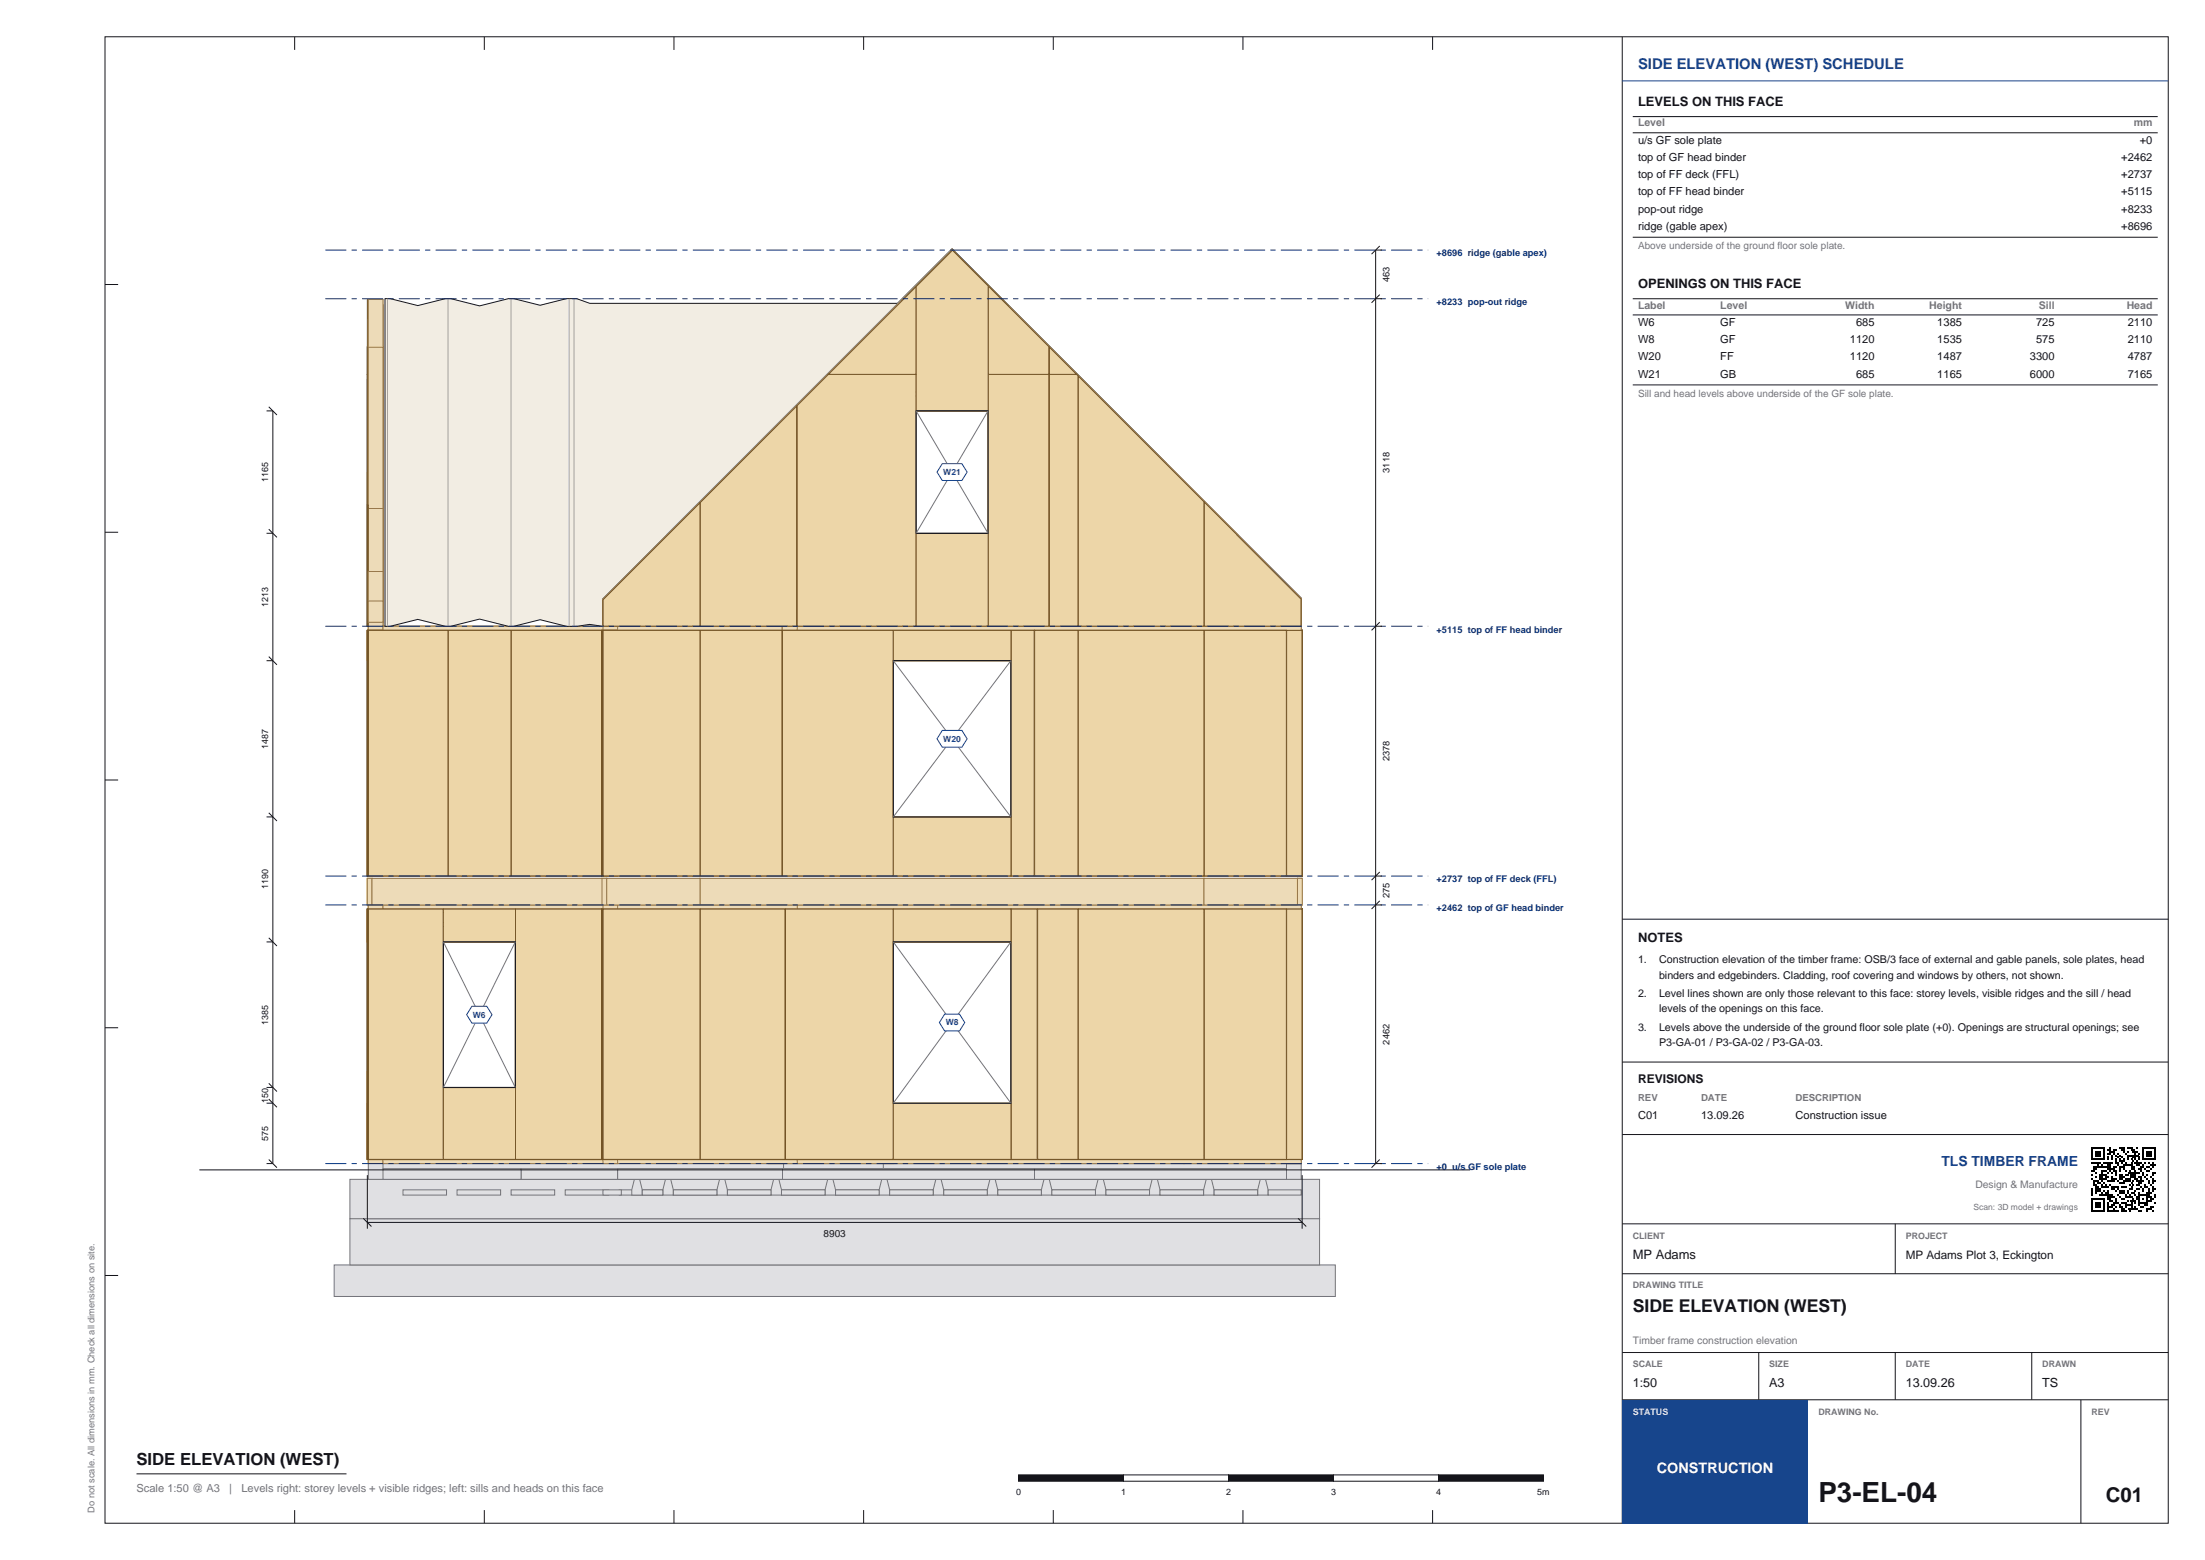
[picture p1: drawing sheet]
<svg xmlns="http://www.w3.org/2000/svg" width="420mm" height="297mm" viewBox="0 0 420 297" stroke-linecap="round" stroke-linejoin="round" font-family="sans-serif">
<defs><g id="words">
<text font-size="5.3" fill="#14141a" x="346.4" y="286">P3-EL-04</text>
<text font-size="3.9" fill="#14141a" x="401.1" y="286">C01</text>
<text font-size="3.4" fill="#14141a" x="311" y="249.7">SIDE ELEVATION (WEST)</text>
<text font-size="3.2" fill="#14141a" x="26" y="279">SIDE ELEVATION (WEST)</text>
<text font-size="2.8" fill="#17458c" x="312" y="13.2">SIDE ELEVATION (WEST) SCHEDULE</text>
<text font-size="2.8" fill="#fff" x="315.6" y="280.5">CONSTRUCTION</text>
<text font-size="2.6" fill="#17458c" x="369.8" y="222">TLS TIMBER FRAME</text>
<g font-size="2.5" fill="#14141a">
<text x="312" y="20.2">LEVELS ON THIS FACE</text>
<text x="312" y="54.9">OPENINGS ON THIS FACE</text>
<text x="312" y="179.3">NOTES</text>
<text x="311" y="239.6">MP Adams</text>
</g>
<g font-size="2.4" fill="#14141a">
<text x="311" y="264.1">1:50</text>
<text x="337" y="264.1">A3</text>
<text x="363" y="264.1">13.09.26</text>
<text x="389" y="264.1">TS</text>
</g>
<text font-size="2.3" fill="#14141a" x="312" y="206.2">REVISIONS</text>
<text font-size="2.2" fill="#14141a" x="363" y="239.6">MP Adams Plot 3, Eckington</text>
<g font-size="2.1" fill="#14141a">
<text x="312" y="27.4">u/s GF sole plate</text>
<text x="407.6" y="27.4">+0</text>
<text x="312" y="30.6">top of GF head binder</text>
<text x="312" y="33.9">top of FF deck (FFL)</text>
<text x="404.1" y="30.6">+2462</text>
<text x="404.1" y="33.9">+2737</text>
<text x="312" y="37.2">top of FF head binder</text>
<text x="312" y="40.5">pop-out ridge</text>
<text x="404.1" y="37.2">+5115</text>
<text x="404.1" y="40.5">+8233</text>
<text x="312" y="43.8">ridge (gable apex)</text>
<text x="404.1" y="43.8">+8696</text>
<text x="312" y="62">W6</text>
<text x="312" y="65.3">W8</text>
<text x="327.7" y="62">GF</text>
<text x="327.7" y="65.3">GF</text>
<text x="352.4" y="65.3">1120</text>
<text x="353.5" y="62">685</text>
<text x="369" y="62">1385</text>
<text x="369" y="65.3">1535</text>
<text x="387.8" y="62">725</text>
<text x="387.8" y="65.3">575</text>
<text x="405.3" y="62">2110</text>
<text x="405.3" y="65.3">2110</text>
<text x="312" y="68.6">W20</text>
<text x="312" y="71.9">W21</text>
<text x="327.7" y="68.6">FF</text>
<text x="327.7" y="71.9">GB</text>
<text x="352.4" y="68.6">1120</text>
<text x="353.5" y="71.9">685</text>
<text x="369" y="68.6">1487</text>
<text x="369" y="71.9">1165</text>
<text x="386.7" y="68.6">3300</text>
<text x="386.7" y="71.9">6000</text>
<text x="405.3" y="68.6">4787</text>
<text x="405.3" y="71.9">7165</text>
<text x="312" y="213">C01</text>
<text x="324" y="213">13.09.26</text>
<text x="342" y="213">Construction issue</text>
</g>
<g font-size="2.1" fill="#73737a">
<text x="26" y="284">Scale 1:50 @ A3</text>
<text x="43.7" y="284">|</text>
<text x="46" y="284">Levels right: storey levels + visible ridges; left: sills and heads on this face</text>
</g>
<g font-size="2" fill="#73737a">
<text x="312" y="24.1">Level</text>
<text x="406.4" y="24.1">mm</text>
<text x="312" y="58.8">Label</text>
<text x="327.7" y="58.8">Level</text>
<text x="351.5" y="58.8">Width</text>
<text x="367.5" y="58.8">Height</text>
<text x="388.3" y="58.8">Sill</text>
<text x="405.1" y="58.8">Head</text>
<text x="376.3" y="226.2">Design &amp; Manufacture</text>
<text x="311" y="255.9">Timber frame construction elevation</text>
</g>
<g font-size="2" fill="#14141a">
<text x="312" y="183.4">1.</text>
<text x="316" y="183.4">Construction elevation of the timber frame: OSB/3 face of external and gable panels, sole plates, head</text>
<text x="312" y="189.8">2.</text>
<text x="316" y="186.3">binders and edgebinders. Cladding, roof covering and windows by others, not shown.</text>
<text x="316" y="189.8">Level lines shown are only those relevant to this face: storey levels, visible ridges and the sill / head</text>
<text x="312" y="196.2">3.</text>
<text x="316" y="192.7">levels of the openings on this face.</text>
<text x="316" y="196.2">Levels above the underside of the ground floor sole plate (+0). Openings are structural openings; see</text>
<text x="316" y="199.1">P3-GA-01 / P3-GA-02 / P3-GA-03.</text>
</g>
<g font-size="1.9" fill="#73737a">
<text x="312" y="47.4">Above underside of the ground floor sole plate.</text>
<text x="312" y="75.5">Sill and head levels above underside of the GF sole plate.</text>
</g>
<text font-size="1.9" fill="#14141a" x="156.9" y="235.5">8903</text>
<g font-size="1.8" fill="#14141a">
<text x="264.7" y="53.7" transform="rotate(-90 264.7 53.7)">463</text>
<text x="264.7" y="90" transform="rotate(-90 264.7 90)">3118</text>
<text x="264.7" y="145" transform="rotate(-90 264.7 145)">2378</text>
<text x="264.7" y="171" transform="rotate(-90 264.7 171)">275</text>
<text x="264.7" y="198.9" transform="rotate(-90 264.7 198.9)">2462</text>
</g>
<g font-size="1.8" fill="#0d2973">
<text x="273.6" y="48.8">+8696 ridge (gable apex)</text>
<text x="273.6" y="58.1">+8233 pop-out ridge</text>
<text x="273.6" y="120.4">+5115 top of FF head binder</text>
<text x="273.6" y="168">+2737 top of FF deck (FFL)</text>
<text x="273.6" y="173.5">+2462 top of GF head binder</text>
<text x="273.6" y="222.7">+0 u/s GF sole plate</text>
</g>
<g font-size="1.8" fill="#73737a">
<text x="312" y="209.6">REV</text>
<text x="324" y="209.6">DATE</text>
<text x="342" y="209.6">DESCRIPTION</text>
<text x="18" y="288" transform="rotate(-90 18 288)">Do not scale. All dimensions in mm. Check all dimensions on site.</text>
</g>
<g font-size="1.7" fill="#14141a">
<text x="51.1" y="91.8" transform="rotate(-90 51.1 91.8)">1165</text>
<text x="51.1" y="115.5" transform="rotate(-90 51.1 115.5)">1213</text>
<text x="51.1" y="142.5" transform="rotate(-90 51.1 142.5)">1487</text>
<text x="51.1" y="169.3" transform="rotate(-90 51.1 169.3)">1190</text>
<text x="51.1" y="195.1" transform="rotate(-90 51.1 195.1)">1385</text>
<text x="51.1" y="209.9" transform="rotate(-90 51.1 209.9)">150</text>
<text x="51.1" y="217.2" transform="rotate(-90 51.1 217.2)">575</text>
<text x="193.5" y="284.6">0</text>
<text x="213.5" y="284.6">1</text>
<text x="233.5" y="284.6">2</text>
<text x="253.5" y="284.6">3</text>
<text x="273.5" y="284.6">4</text>
<text x="292.8" y="284.6">5m</text>
</g>
<g font-size="1.7" fill="#73737a">
<text x="311" y="235.8">CLIENT</text>
<text x="363" y="235.8">PROJECT</text>
<text x="311" y="245.3">DRAWING TITLE</text>
<text x="311" y="260.3">SCALE</text>
<text x="337" y="260.3">SIZE</text>
<text x="363" y="260.3">DATE</text>
<text x="389" y="260.3">DRAWN</text>
<text x="346.4" y="269.3">DRAWING No.</text>
<text x="398.4" y="269.3">REV</text>
</g>
<text font-size="1.7" fill="#d9e6ff" x="311" y="269.3">STATUS</text>
<g font-size="1.6" fill="#17458c">
<text x="179.7" y="90.4">W21</text>
<text x="179.7" y="141.2">W20</text>
<text x="90.1" y="193.7">W6</text>
<text x="180.1" y="195.2">W8</text>
</g>
<text font-size="1.6" fill="#73737a" x="375.9" y="230.4">Scan: 3D model + drawings</text>
</g></defs>
<g fill="none" stroke="#14141a" stroke-width=".19">
<path d="M20 7h393v283h-393zM56.1 7v2.5M92.3 7v2.5M128.4 7v2.5M164.5 7v2.5M200.6 7v2.5M236.8 7v2.5M272.9 7v2.5M309 7v283M20 54.2h2.5M20 101.3h2.5M20 148.5h2.5"/>
<path d="M20 195.7h2.5M20 242.8h2.5M56.1 287.5v2.5M92.3 287.5v2.5M128.4 287.5v2.5M164.5 287.5v2.5M200.6 287.5v2.5M236.8 287.5v2.5M272.9 287.5v2.5"/>
</g>
<g fill="#edd6a8" stroke="#735426" stroke-width=".19">
<path d="M162.8 66.1v5.2h-5.1z"/>
<path d="M193.4 59.8l11.5 11.5h-11.5z"/>
<path d="M114.7 173.1h2.9v47.6h-2.9z" fill-rule="evenodd"/>
<path d="M117.7 173.1h11.4v47.6h-11.4z" fill-rule="evenodd"/>
<path d="M129.1 173.1h29.5v6.2h-29.5z" fill-rule="evenodd"/>
<path d="M158.6 173.1h7v47.6h-7z" fill-rule="evenodd"/>
<path d="M165.7 173.1h15.6v47.6h-15.6z" fill-rule="evenodd"/>
<path d="M181.4 173.1h22.3v47.6h-22.3z" fill-rule="evenodd"/>
<path d="M203.8 173.1h5v47.6h-5z" fill-rule="evenodd"/>
<path d="M208.8 173.1h13.7v6.2h-13.7z" fill-rule="evenodd"/>
<path d="M208.8 207.1h13.7v13.6h-13.7z" fill-rule="evenodd"/>
<path d="M222.5 173.1h18.8v47.6h-18.8z" fill-rule="evenodd"/>
<path d="M241.4 173.1h6.4v47.6h-6.4z" fill-rule="evenodd"/>
<path d="M114.7 120h2.9v46.8h-2.9z" fill-rule="evenodd"/>
<path d="M117.7 120h18v46.8h-18z" fill-rule="evenodd"/>
<path d="M135.7 120h16.3v5.8h-16.3z" fill-rule="evenodd"/>
<path d="M135.7 152.6h16.3v14.2h-16.3z" fill-rule="evenodd"/>
<path d="M152 120h13.6v46.8h-13.6z" fill-rule="evenodd"/>
<path d="M165.7 120h15.6v46.8h-15.6z" fill-rule="evenodd"/>
<path d="M181.4 120h23.1v46.8h-23.1z" fill-rule="evenodd"/>
<path d="M204.6 120h4.2v46.8h-4.2z" fill-rule="evenodd"/>
<path d="M208.8 120h13.7v5.8h-13.7z" fill-rule="evenodd"/>
<path d="M208.8 152.6h13.7v14.2h-13.7z" fill-rule="evenodd"/>
<path d="M222.5 120h18.8v46.8h-18.8z" fill-rule="evenodd"/>
<path d="M241.4 120h6.4v46.8h-6.4z" fill-rule="evenodd"/>
<path d="M133.3 95.7v23.5h-18.4v-5.1z" fill-rule="evenodd"/>
<path d="M157.3 71.6v47.6h-23.9v-23.6z" fill-rule="evenodd"/>
<path d="M157.7 71.3h5.1v47.9h-5.4v-47.6z" fill-rule="evenodd"/>
<path d="M162.9 71.3h6.4v47.9h-6.4z" fill-rule="evenodd"/>
<path d="M169.3 59.6v11.7h-6.4v-5.3z" fill-rule="evenodd"/>
<path d="M169.4 71.3h23.9v47.9h-23.9z" fill-rule="evenodd"/>
<path d="M181.3 47.7l12 12v11.6h-23.9v-11.7z" fill-rule="evenodd"/>
<path d="M193.4 71.3h11.5l6 5.9v42h-17.5z" fill-rule="evenodd"/>
<path d="M211 77.3l18.3 18.4v23.5h-18.3z" fill-rule="evenodd"/>
<path d="M229.4 95.8l18.4 18.4v5h-18.4z" fill-rule="evenodd"/>
</g>
<g fill="#eddbb8" stroke="#9e7a4d" stroke-width=".19">
<path d="M229.3 167.2h17.8v5.1h-17.8z" fill-rule="evenodd"/>
<path d="M133.3 167.2h96v5.1h-96z" fill-rule="evenodd"/>
<path d="M115.6 167.2h17.7v5.1h-17.7z" fill-rule="evenodd"/>
<path d="M114.8 173.8h2.8v46.2h-2.8z" fill-rule="evenodd"/>
<path d="M114.8 120.7h2.8v45.3h-2.8z" fill-rule="evenodd"/>
<path d="M127.6 176.4h32.5v2.9h-32.5z" fill-rule="evenodd"/>
<path d="M207.3 176.4h16.7v2.9h-16.7z" fill-rule="evenodd"/>
<path d="M134.2 122.9h19.3v2.9h-19.3z" fill-rule="evenodd"/>
<path d="M207.3 122.9h16.7v2.9h-16.7z" fill-rule="evenodd"/>
</g>
<g fill="#edd6a8" stroke="#735426" stroke-width=".19">
<path d="M247.8 173.1h.2v47.6h-.2z" fill-rule="evenodd"/>
<path d="M247.8 120h.2v46.8h-.2z" fill-rule="evenodd"/>
</g>
<g fill="#eddbb8" stroke="#9e7a4d" stroke-width=".19">
<path d="M114.8 220.8h14.3v.7h-14.3z" fill-rule="evenodd"/>
<path d="M158.6 220.8h52.2v.7h-52.2z" fill-rule="evenodd"/>
<path d="M129.1 220.8h29.5v.7h-29.5z" fill-rule="evenodd"/>
<path d="M210.8 220.8h34.2v.7h-34.2z" fill-rule="evenodd"/>
<path d="M114.8 172.3h96v.7h-96z" fill-rule="evenodd"/>
<path d="M210.8 172.3h34.2v.7h-34.2z" fill-rule="evenodd"/>
<path d="M117.6 220h11.5v.8h-11.5z" fill-rule="evenodd"/>
<path d="M158.6 220h7v.8h-7z" fill-rule="evenodd"/>
<path d="M129.1 220h29.5v.8h-29.5z" fill-rule="evenodd"/>
<path d="M117.6 173h48v.8h-48z" fill-rule="evenodd"/>
<path d="M117.6 173.8h.8v46.2h-.8z" fill-rule="evenodd"/>
<path d="M121 173.8h.7v46.2h-.7z" fill-rule="evenodd"/>
<path d="M164.9 173.8h.7v46.2h-.7z" fill-rule="evenodd"/>
<path d="M126.9 173.8h.7v46.2h-.7z" fill-rule="evenodd"/>
<path d="M160.1 173.8h.8v46.2h-.8z" fill-rule="evenodd"/>
<path d="M128.4 179.3h.7v40.7h-.7z" fill-rule="evenodd"/>
<path d="M127.6 179.3h.8v40.7h-.8z" fill-rule="evenodd"/>
<path d="M158.6 179.3h.7v40.7h-.7z" fill-rule="evenodd"/>
<path d="M159.3 179.3h.8v40.7h-.8z" fill-rule="evenodd"/>
<path d="M127.6 175.7h32.5v.7h-32.5z" fill-rule="evenodd"/>
<path d="M128.8 173.8h.7v1.9h-.7z" fill-rule="evenodd"/>
<path d="M158.2 173.8h.8v1.9h-.8z" fill-rule="evenodd"/>
<path d="M141.3 173.8h.7v1.9h-.7z" fill-rule="evenodd"/>
<path d="M153.3 173.8h.7v1.9h-.7z" fill-rule="evenodd"/>
<path d="M165.7 220h38v.8h-38z" fill-rule="evenodd"/>
<path d="M165.7 173h38v.8h-38z" fill-rule="evenodd"/>
<path d="M165.7 173.8h.7v46.2h-.7z" fill-rule="evenodd"/>
<path d="M169 173.8h.7v46.2h-.7z" fill-rule="evenodd"/>
<path d="M181 173.8h.7v46.2h-.7z" fill-rule="evenodd"/>
<path d="M193 173.8h.7v46.2h-.7z" fill-rule="evenodd"/>
<path d="M203 173.8h.7v46.2h-.7z" fill-rule="evenodd"/>
<path d="M203.8 220h44v.8h-44z" fill-rule="evenodd"/>
<path d="M203.8 173h44v.8h-44z" fill-rule="evenodd"/>
<path d="M203.8 173.8h.7v46.2h-.7z" fill-rule="evenodd"/>
<path d="M205 173.8h.7v46.2h-.7z" fill-rule="evenodd"/>
<path d="M229 173.8h.7v46.2h-.7z" fill-rule="evenodd"/>
<path d="M241 173.8h.7v46.2h-.7z" fill-rule="evenodd"/>
<path d="M247.1 173.8h.7v46.2h-.7z" fill-rule="evenodd"/>
<path d="M206.5 173.8h.8v46.2h-.8z" fill-rule="evenodd"/>
<path d="M224 173.8h.8v46.2h-.8z" fill-rule="evenodd"/>
<path d="M208 179.3h.8v40.7h-.8z" fill-rule="evenodd"/>
<path d="M207.3 179.3h.7v40.7h-.7z" fill-rule="evenodd"/>
<path d="M222.5 179.3h.8v40.7h-.8z" fill-rule="evenodd"/>
<path d="M223.3 179.3h.7v40.7h-.7z" fill-rule="evenodd"/>
<path d="M207.3 175.7h16.7v.7h-16.7z" fill-rule="evenodd"/>
<path d="M208.4 173.8h.8v1.9h-.8z" fill-rule="evenodd"/>
<path d="M222.1 173.8h.8v1.9h-.8z" fill-rule="evenodd"/>
<path d="M215.4 173.8h.7v1.9h-.7z" fill-rule="evenodd"/>
<path d="M208.8 207h13.7v.8h-13.7z" fill-rule="evenodd"/>
<path d="M208.8 207.8h.8v12.2h-.8z" fill-rule="evenodd"/>
<path d="M221.7 207.8h.8v12.2h-.8z" fill-rule="evenodd"/>
<path d="M215.4 207.8h.7v12.2h-.7z" fill-rule="evenodd"/>
<path d="M114.8 119.2h96v.8h-96z" fill-rule="evenodd"/>
<path d="M210.8 119.2h34.2v.8h-34.2z" fill-rule="evenodd"/>
<path d="M117.6 166h48v.8h-48z" fill-rule="evenodd"/>
<path d="M117.6 120h48v.7h-48z" fill-rule="evenodd"/>
<path d="M117.6 120.7h.8v45.3h-.8z" fill-rule="evenodd"/>
<path d="M121 120.7h.7v45.3h-.7z" fill-rule="evenodd"/>
<path d="M157 120.7h.7v45.3h-.7z" fill-rule="evenodd"/>
<path d="M164.9 120.7h.7v45.3h-.7z" fill-rule="evenodd"/>
<path d="M133.5 120.7h.7v45.3h-.7z" fill-rule="evenodd"/>
<path d="M153.5 120.7h.7v45.3h-.7z" fill-rule="evenodd"/>
<path d="M135 125.8h.8v40.2h-.8z" fill-rule="evenodd"/>
<path d="M134.2 125.8h.8v40.2h-.8z" fill-rule="evenodd"/>
<path d="M152 125.8h.7v40.2h-.7z" fill-rule="evenodd"/>
<path d="M152.7 125.8h.8v40.2h-.8z" fill-rule="evenodd"/>
<path d="M134.2 122.1h19.3v.8h-19.3z" fill-rule="evenodd"/>
<path d="M135.4 120.7h.7v1.4h-.7z" fill-rule="evenodd"/>
<path d="M151.6 120.7h.7v1.4h-.7z" fill-rule="evenodd"/>
<path d="M141.3 120.7h.7v1.4h-.7z" fill-rule="evenodd"/>
<path d="M135.8 152.5h16.2v.8h-16.2z" fill-rule="evenodd"/>
<path d="M135.8 153.3h.7v12.7h-.7z" fill-rule="evenodd"/>
<path d="M151.2 153.3h.8v12.7h-.8z" fill-rule="evenodd"/>
<path d="M141.3 153.3h.7v12.7h-.7z" fill-rule="evenodd"/>
<path d="M165.7 166h38.8v.8h-38.8z" fill-rule="evenodd"/>
<path d="M165.7 120h38.8v.7h-38.8z" fill-rule="evenodd"/>
<path d="M165.7 120.7h.7v45.3h-.7z" fill-rule="evenodd"/>
<path d="M169 120.7h.7v45.3h-.7z" fill-rule="evenodd"/>
<path d="M181 120.7h.7v45.3h-.7z" fill-rule="evenodd"/>
<path d="M193 120.7h.7v45.3h-.7z" fill-rule="evenodd"/>
<path d="M203.7 120.7h.8v45.3h-.8z" fill-rule="evenodd"/>
<path d="M187.2 120.7h.8v45.3h-.8z" fill-rule="evenodd"/>
<path d="M204.5 166h43.3v.8h-43.3z" fill-rule="evenodd"/>
<path d="M204.5 120h43.3v.7h-43.3z" fill-rule="evenodd"/>
<path d="M204.5 120.7h.8v45.3h-.8z" fill-rule="evenodd"/>
<path d="M229 120.7h.7v45.3h-.7z" fill-rule="evenodd"/>
<path d="M241 120.7h.7v45.3h-.7z" fill-rule="evenodd"/>
<path d="M247.1 120.7h.7v45.3h-.7z" fill-rule="evenodd"/>
<path d="M206.5 120.7h.8v45.3h-.8z" fill-rule="evenodd"/>
<path d="M224 120.7h.8v45.3h-.8z" fill-rule="evenodd"/>
<path d="M208 125.8h.8v40.2h-.8z" fill-rule="evenodd"/>
<path d="M207.3 125.8h.7v40.2h-.7z" fill-rule="evenodd"/>
<path d="M222.5 125.8h.8v40.2h-.8z" fill-rule="evenodd"/>
<path d="M223.3 125.8h.7v40.2h-.7z" fill-rule="evenodd"/>
<path d="M207.3 122.1h16.7v.8h-16.7z" fill-rule="evenodd"/>
<path d="M208.4 120.7h.8v1.4h-.8z" fill-rule="evenodd"/>
<path d="M222.1 120.7h.8v1.4h-.8z" fill-rule="evenodd"/>
<path d="M216.1 120.7h.8v1.4h-.8z" fill-rule="evenodd"/>
<path d="M208.8 152.5h13.7v.8h-13.7z" fill-rule="evenodd"/>
<path d="M208.8 153.3h.8v12.7h-.8z" fill-rule="evenodd"/>
<path d="M221.7 153.3h.8v12.7h-.8z" fill-rule="evenodd"/>
<path d="M216.1 153.3h.8v12.7h-.8z" fill-rule="evenodd"/>
<path d="M114.8 118.5h48v.7h-48z" fill-rule="evenodd"/>
<path d="M114.8 114.1v1.1z" fill-rule="evenodd"/>
<path d="M162.8 66.1v1.1l-47.9 48v-1.1z" fill-rule="evenodd"/>
<path d="M115.6 114.5v4h-.8v-3.3z" fill-rule="evenodd"/>
<path d="M121.7 108.3v10.2h-.7v-9.4z" fill-rule="evenodd"/>
<path d="M133.7 96.3v22.2h-.7v-21.4z" fill-rule="evenodd"/>
<path d="M145.7 84.3v34.2h-.7v-33.4z" fill-rule="evenodd"/>
<path d="M157.7 72.3v46.2h-.7v-45.5z" fill-rule="evenodd"/>
<path d="M162.8 67.2v51.3h-.7v-50.6z" fill-rule="evenodd"/>
<path d="M159.1 70.9h3v.7h-3.7z" fill-rule="evenodd"/>
<path d="M162.9 118.5h48v.7h-48z" fill-rule="evenodd"/>
<path d="M181.3 47.6v1.1l-18.4 18.4v-1.1z" fill-rule="evenodd"/>
<path d="M181.3 47.6l29.6 29.6v1.1l-29.6-29.6z" fill-rule="evenodd"/>
<path d="M163.6 66.3v52.2h-.7v-51.4z" fill-rule="evenodd"/>
<path d="M169.7 60.3v58.2h-.7v-57.5z" fill-rule="evenodd"/>
<path d="M193 60.4l.7 .8v57.3h-.7z" fill-rule="evenodd"/>
<path d="M205 72.4l.7 .8v45.3h-.7z" fill-rule="evenodd"/>
<path d="M210.1 77.6l.8 .7v40.2h-.8z" fill-rule="evenodd"/>
<path d="M181.3 48.7v69.8h-.8v-69z" fill-rule="evenodd"/>
<path d="M181.3 48.7l.7 .8v69h-.7z" fill-rule="evenodd"/>
<path d="M163.7 70.9h5.2v.7h-5.2z" fill-rule="evenodd"/>
<path d="M169.7 70.9h10.8v.7h-10.8z" fill-rule="evenodd"/>
<path d="M182 70.9h10.9v.7h-10.9z" fill-rule="evenodd"/>
<path d="M193.7 70.9h9.7l.8 .7h-10.5z" fill-rule="evenodd"/>
<path d="M210.9 118.5h36.9v.7h-36.9z" fill-rule="evenodd"/>
<path d="M210.9 77.3l36.9 36.8v1.1l-36.9-36.8z" fill-rule="evenodd"/>
<path d="M247.8 114.1v1.2z" fill-rule="evenodd"/>
<path d="M210.9 78.4l.8 .7v39.4h-.8z" fill-rule="evenodd"/>
<path d="M217 84.4l.7 .8v33.3h-.7z" fill-rule="evenodd"/>
<path d="M229 96.4l.7 .8v21.3h-.7z" fill-rule="evenodd"/>
<path d="M241 108.4l.7 .8v9.3h-.7z" fill-rule="evenodd"/>
<path d="M247.1 114.5l.7 .8v3.2h-.7z" fill-rule="evenodd"/>
<path d="M127.6 176.4h32.5v2.9h-32.5z" fill-rule="evenodd"/>
<path d="M207.3 176.4h16.7v2.9h-16.7z" fill-rule="evenodd"/>
<path d="M134.2 122.9h19.3v2.9h-19.3z" fill-rule="evenodd"/>
<path d="M207.3 122.9h16.7v2.9h-16.7z" fill-rule="evenodd"/>
</g>
<g fill="#e0e0e3" stroke="#73737a" stroke-width=".19">
<path d="M231.3 226.5h8.3v1h-8.3z" fill-rule="evenodd"/>
<path d="M221 226.5h8.3v1h-8.3z" fill-rule="evenodd"/>
<path d="M210.7 226.5h8.3v1h-8.3z" fill-rule="evenodd"/>
<path d="M200.4 226.5h8.3v1h-8.3z" fill-rule="evenodd"/>
<path d="M190.1 226.5h8.3v1h-8.3z" fill-rule="evenodd"/>
<path d="M179.8 226.5h8.3v1h-8.3z" fill-rule="evenodd"/>
<path d="M169.5 226.5h8.3v1h-8.3z" fill-rule="evenodd"/>
<path d="M159.2 226.5h8.3v1h-8.3z" fill-rule="evenodd"/>
<path d="M148.9 226.5h8.3v1h-8.3z" fill-rule="evenodd"/>
<path d="M138.6 226.5h8.3v1h-8.3z" fill-rule="evenodd"/>
<path d="M128.3 226.5h8.3v1h-8.3z" fill-rule="evenodd"/>
<path d="M121 226.5h5.3v1h-5.3z" fill-rule="evenodd"/>
<path d="M241.6 226.5h2.7v1h-2.7z" fill-rule="evenodd"/>
</g>
<g fill="#eddbb8" stroke="#9e7a4d" stroke-width=".19">
<path d="M116.9 173.8h.7v46.2h-.7z" fill-rule="evenodd"/>
<path d="M116.9 120.8h.7v45.2h-.7z" fill-rule="evenodd"/>
<path d="M127.6 176.4h32.5v2.9h-32.5z" fill-rule="evenodd"/>
<path d="M207.3 176.4h16.7v2.9h-16.7z" fill-rule="evenodd"/>
<path d="M134.2 122.9h19.3v2.9h-19.3z" fill-rule="evenodd"/>
<path d="M207.3 122.9h16.7v2.9h-16.7z" fill-rule="evenodd"/>
<path d="M244.3 173.8h2.8v46.2h-2.8z" fill-rule="evenodd"/>
<path d="M188 120.7h1.8v45.3h-1.8z" fill-rule="evenodd"/>
<path d="M244.3 120.8h2.8v45.2h-2.8z" fill-rule="evenodd"/>
<path d="M245 173.8h2.8v46.2h-2.8z" fill-rule="evenodd"/>
<path d="M245 120.7h2.8v45.3h-2.8z" fill-rule="evenodd"/>
</g>
<path d="M114.8 114l66.5-66.5 66.5 66.5v5.2h-133zM119.7 114.8h19.5v-19.5zM167.7 66.8l-26 26v22h79.3v-22l-26-26zM181.3 53.1l-10.6 10.7h21.3zM223.5 95.3v19.5h19.5z" fill-rule="evenodd" fill="#e6d6b3" stroke="#8c806b" stroke-width=".19"/>
<g fill="#edd6a8" stroke="#735426" stroke-width=".19">
<path d="M114.7 173.1h.1v47.6h-.1z" fill-rule="evenodd"/>
<path d="M114.7 120h.1v46.8h-.1z" fill-rule="evenodd"/>
</g>
<g fill="#eddbb8" stroke="#9e7a4d" stroke-width=".19">
<path d="M114.8 166h2.8v.8h-2.8z" fill-rule="evenodd"/>
<path d="M114.8 120h2.8v.7h-2.8z" fill-rule="evenodd"/>
<path d="M114.7 167.2h.9v5.1h-.9z" fill-rule="evenodd"/>
<path d="M245 220h2.8v.8h-2.8z" fill-rule="evenodd"/>
<path d="M245 173h2.8v.8h-2.8z" fill-rule="evenodd"/>
</g>
<path d="M247.8 173.1h.2v47.6h-.2z" fill-rule="evenodd" fill="#edd6a8" stroke="#735426" stroke-width=".19"/>
<g fill="#eddbb8" stroke="#9e7a4d" stroke-width=".19">
<path d="M114.8 173.8h2.8v46.2h-2.8z" fill-rule="evenodd"/>
<path d="M245 173.8h2.8v46.2h-2.8z" fill-rule="evenodd"/>
<path d="M114.8 120.7h2.8v45.3h-2.8z" fill-rule="evenodd"/>
<path d="M245 120.7h2.8v45.3h-2.8z" fill-rule="evenodd"/>
</g>
<path d="M114.8 114l66.5-66.5 66.5 66.5v5.2h-133zM119.7 114.8h19.5v-19.5zM167.7 66.8l-26 26v22h79.3v-22l-26-26zM181.3 53.1l-10.6 10.7h21.3zM223.5 95.3v19.5h19.5z" fill-rule="evenodd" fill="#e6d6b3" stroke="#8c806b" stroke-width=".19"/>
<g fill="#eddbb8" stroke="#9e7a4d" stroke-width=".19">
<path d="M245 166h2.8v.8h-2.8z" fill-rule="evenodd"/>
<path d="M245 120h2.8v.7h-2.8z" fill-rule="evenodd"/>
</g>
<path d="M247.8 120h.2v46.8h-.2z" fill-rule="evenodd" fill="#edd6a8" stroke="#735426" stroke-width=".19"/>
<g fill="#eddbb8" stroke="#9e7a4d" stroke-width=".19">
<path d="M114.8 220.8h2.8v.7h-2.8z" fill-rule="evenodd"/>
<path d="M114.8 172.3h2.8v.7h-2.8z" fill-rule="evenodd"/>
<path d="M114.8 220h2.8v.8h-2.8z" fill-rule="evenodd"/>
<path d="M114.8 173h2.8v.8h-2.8z" fill-rule="evenodd"/>
</g>
<g fill="#e0e0e3" stroke="#73737a" stroke-width=".19">
<path d="M114.8 226.5h3.5v1h-3.5z" fill-rule="evenodd"/>
<path d="M149 222.5h48v2h-48z" fill-rule="evenodd"/>
<path d="M197 222.5h48v2h-48z" fill-rule="evenodd"/>
<path d="M117.6 222.5h31.4v2h-31.4z" fill-rule="evenodd"/>
</g>
<path d="M114.8 119.2h2.8v.8h-2.8z" fill-rule="evenodd" fill="#eddbb8" stroke="#9e7a4d" stroke-width=".19"/>
<g fill="#edd6a8" stroke="#735426" stroke-width=".19">
<path d="M114.7 120h.1v46.8h-.1z" fill-rule="evenodd"/>
<path d="M114.7 173.1h.1v47.6h-.1z" fill-rule="evenodd"/>
</g>
<g fill="#eddbb8" stroke="#9e7a4d" stroke-width=".19">
<path d="M245 173.8h2.8v46.2h-2.8z" fill-rule="evenodd"/>
<path d="M245 120.7h2.8v45.3h-2.8z" fill-rule="evenodd"/>
<path d="M245 173.8h2.8v46.2h-2.8z" fill-rule="evenodd"/>
</g>
<path d="M114.8 114l66.5-66.5 66.5 66.5v5.2h-133zM119.7 114.8h19.5v-19.5zM167.7 66.8l-26 26v22h79.3v-22l-26-26zM181.3 53.1l-10.6 10.7h21.3zM223.5 95.3v19.5h19.5z" fill-rule="evenodd" fill="#e6d6b3" stroke="#8c806b" stroke-width=".19"/>
<g fill="#eddbb8" stroke="#9e7a4d" stroke-width=".19">
<path d="M245 120.7h2.8v45.3h-2.8z" fill-rule="evenodd"/>
<path d="M114.8 120.7h2.8v45.3h-2.8z" fill-rule="evenodd"/>
</g>
<g fill="#edd6a8" stroke="#735426" stroke-width=".19">
<path d="M70 173.1h2.9v47.6h-2.9z" fill-rule="evenodd"/>
<path d="M73 173.1h13.1v47.6h-13.1z" fill-rule="evenodd"/>
<path d="M86.1 173.1h20.5v6.2h-20.5z" fill-rule="evenodd"/>
<path d="M106.6 173.1h8v47.6h-8z" fill-rule="evenodd"/>
<path d="M70 120h2.9v46.8h-2.9z" fill-rule="evenodd"/>
<path d="M73 120h17.5v46.8h-17.5z" fill-rule="evenodd"/>
<path d="M90.5 120h13.7v5.8h-13.7z" fill-rule="evenodd"/>
<path d="M90.5 152.6h13.7v14.2h-13.7z" fill-rule="evenodd"/>
<path d="M104.2 120h13.4v46.8h-13.4z" fill-rule="evenodd"/>
</g>
<path d="M114.8 114l66.5-66.5 66.5 66.5v5.2h-133zM119.7 114.8h19.5v-19.5zM167.7 66.8l-26 26v22h79.3v-22l-26-26zM181.3 53.1l-10.6 10.7h21.3zM223.5 95.3v19.5h19.5z" fill-rule="evenodd" fill="#e6d6b3" stroke="#8c806b" stroke-width=".19"/>
<g fill="#eddbb8" stroke="#9e7a4d" stroke-width=".19">
<path d="M245 173.8h2.8v46.2h-2.8z" fill-rule="evenodd"/>
<path d="M245 120.7h2.8v45.3h-2.8z" fill-rule="evenodd"/>
<path d="M70 167.2h44.7v5.1h-44.7z" fill-rule="evenodd"/>
<path d="M70.2 173.8h2.8v46.2h-2.8z" fill-rule="evenodd"/>
<path d="M70.2 120.7h2.8v45.3h-2.8z" fill-rule="evenodd"/>
<path d="M114.1 120.8h2.8v45.2h-2.8z" fill-rule="evenodd"/>
<path d="M70.2 114.4h2.8v4.1h-2.8z" fill-rule="evenodd"/>
<path d="M84.6 176.4h23.5v2.9h-23.5z" fill-rule="evenodd"/>
<path d="M89 122.9h16.7v2.9h-16.7z" fill-rule="evenodd"/>
<path d="M114.8 173.8h.8v46.2h-.8z" fill-rule="evenodd"/>
</g>
<g fill="#edd6a8" stroke="#735426" stroke-width=".19">
<path d="M247.8 173.1h.2v47.6h-.2z" fill-rule="evenodd"/>
<path d="M247.8 120h.2v46.8h-.2z" fill-rule="evenodd"/>
</g>
<g fill="#eddbb8" stroke="#9e7a4d" stroke-width=".19">
<path d="M245 173.8h2.8v46.2h-2.8z" fill-rule="evenodd"/>
<path d="M245 120.7h2.8v45.3h-2.8z" fill-rule="evenodd"/>
<path d="M70.2 220.8h15.9v.7h-15.9z" fill-rule="evenodd"/>
<path d="M106.6 220.8h11v.7h-11z" fill-rule="evenodd"/>
<path d="M86.1 220.8h20.5v.7h-20.5z" fill-rule="evenodd"/>
<path d="M70.2 172.3h36.4v.7h-36.4z" fill-rule="evenodd"/>
<path d="M108.1 172.3h9.5v.7h-9.5z" fill-rule="evenodd"/>
<path d="M73 220h13.1v.8h-13.1z" fill-rule="evenodd"/>
<path d="M106.6 220h8v.8h-8z" fill-rule="evenodd"/>
<path d="M86.1 220h20.5v.8h-20.5z" fill-rule="evenodd"/>
<path d="M73 173h33.6v.8h-33.6z" fill-rule="evenodd"/>
<path d="M108.1 173h6.5v.8h-6.5z" fill-rule="evenodd"/>
<path d="M73 173.8h.7v46.2h-.7z" fill-rule="evenodd"/>
<path d="M113.9 173.8h.7v46.2h-.7z" fill-rule="evenodd"/>
<path d="M106.6 172.3h.8v3.4h-.8z" fill-rule="evenodd"/>
<path d="M107.4 172.3h.7v3.4h-.7z" fill-rule="evenodd"/>
<path d="M105.8 173.8h.8v1.9h-.8z" fill-rule="evenodd"/>
<path d="M108.9 173.8h.8v46.2h-.8z" fill-rule="evenodd"/>
<path d="M83.8 173.8h.8v46.2h-.8z" fill-rule="evenodd"/>
<path d="M108.1 173.8h.8v46.2h-.8z" fill-rule="evenodd"/>
<path d="M85.4 179.3h.7v40.7h-.7z" fill-rule="evenodd"/>
<path d="M84.6 179.3h.8v40.7h-.8z" fill-rule="evenodd"/>
<path d="M106.6 179.3h.8v40.7h-.8z" fill-rule="evenodd"/>
<path d="M107.4 179.3h.7v40.7h-.7z" fill-rule="evenodd"/>
<path d="M84.6 175.7h23.5v.7h-23.5z" fill-rule="evenodd"/>
<path d="M85.7 173.8h.8v1.9h-.8z" fill-rule="evenodd"/>
<path d="M96.6 173.8h.7v1.9h-.7z" fill-rule="evenodd"/>
<path d="M70.2 119.2h44.6v.8h-44.6z" fill-rule="evenodd"/>
<path d="M73 166h44.6v.8h-44.6z" fill-rule="evenodd"/>
<path d="M73 120h44.6v.7h-44.6z" fill-rule="evenodd"/>
<path d="M73 120.7h.7v45.3h-.7z" fill-rule="evenodd"/>
<path d="M85 120.7h.7v45.3h-.7z" fill-rule="evenodd"/>
<path d="M116.9 120.7h.7v45.3h-.7z" fill-rule="evenodd"/>
<path d="M108.1 120.7h.8v45.3h-.8z" fill-rule="evenodd"/>
<path d="M108.9 120.7h.7v45.3h-.7z" fill-rule="evenodd"/>
<path d="M112.6 120.7h.7v45.3h-.7z" fill-rule="evenodd"/>
<path d="M113.3 120.7h.8v45.3h-.8z" fill-rule="evenodd"/>
<path d="M88.2 120.7h.8v45.3h-.8z" fill-rule="evenodd"/>
<path d="M105.7 120.7h.8v45.3h-.8z" fill-rule="evenodd"/>
<path d="M89.7 125.8h.8v40.2h-.8z" fill-rule="evenodd"/>
<path d="M89 125.8h.7v40.2h-.7z" fill-rule="evenodd"/>
<path d="M104.2 125.8h.8v40.2h-.8z" fill-rule="evenodd"/>
<path d="M105 125.8h.7v40.2h-.7z" fill-rule="evenodd"/>
<path d="M89 122.1h16.7v.8h-16.7z" fill-rule="evenodd"/>
<path d="M90.1 120.7h.8v1.4h-.8z" fill-rule="evenodd"/>
<path d="M103.8 120.7h.8v1.4h-.8z" fill-rule="evenodd"/>
<path d="M96.6 120.7h.7v1.4h-.7z" fill-rule="evenodd"/>
<path d="M90.5 152.5h13.7v.8h-13.7z" fill-rule="evenodd"/>
<path d="M90.5 153.3h.8v12.7h-.8z" fill-rule="evenodd"/>
<path d="M103.4 153.3h.8v12.7h-.8z" fill-rule="evenodd"/>
<path d="M96.6 153.3h.7v12.7h-.7z" fill-rule="evenodd"/>
<path d="M84.6 176.4h23.5v2.9h-23.5z" fill-rule="evenodd"/>
<path d="M89 122.9h16.7v2.9h-16.7z" fill-rule="evenodd"/>
</g>
<g fill="#e0e0e3" stroke="#73737a" stroke-width=".19">
<path d="M107.7 226.5h3.1v1h-3.1z" fill-rule="evenodd"/>
<path d="M97.4 226.5h8.3v1h-8.3z" fill-rule="evenodd"/>
<path d="M87.1 226.5h8.3v1h-8.3z" fill-rule="evenodd"/>
<path d="M76.8 226.5h8.3v1h-8.3z" fill-rule="evenodd"/>
<path d="M70.2 226.5h4.6v1h-4.6z" fill-rule="evenodd"/>
</g>
<g fill="#eddbb8" stroke="#9e7a4d" stroke-width=".19">
<path d="M245 179.3h2.8v40.7h-2.8z" fill-rule="evenodd"/>
<path d="M245 125.8h2.8v40.2h-2.8z" fill-rule="evenodd"/>
<path d="M72.2 173.8h.8v46.2h-.8z" fill-rule="evenodd"/>
<path d="M72.2 120.8h.8v45.2h-.8z" fill-rule="evenodd"/>
<path d="M84.6 176.4h23.5v2.9h-23.5z" fill-rule="evenodd"/>
<path d="M89 122.9h16.7v2.9h-16.7z" fill-rule="evenodd"/>
<path d="M109.7 173.8h1.8v46.2h-1.8z" fill-rule="evenodd"/>
<path d="M114.8 173.8h2.8v46.2h-2.8z" fill-rule="evenodd"/>
<path d="M245 179.3h2.8v40.7h-2.8z" fill-rule="evenodd"/>
<path d="M245 125.8h2.8v40.2h-2.8z" fill-rule="evenodd"/>
<path d="M245 173.8h2.8v1.9h-2.8z" fill-rule="evenodd"/>
<path d="M245 120.7h2.8v1.4h-2.8z" fill-rule="evenodd"/>
<path d="M245 204.8h2.8v15.2h-2.8z" fill-rule="evenodd"/>
<path d="M245 153.3h2.8v12.7h-2.8z" fill-rule="evenodd"/>
<path d="M247.1 167.2h.9v5.1h-.9z" fill-rule="evenodd"/>
<path d="M70 167.2h.9v5.1h-.9z" fill-rule="evenodd"/>
<path d="M70.2 166h2.8v.8h-2.8z" fill-rule="evenodd"/>
<path d="M70.2 120h2.8v.7h-2.8z" fill-rule="evenodd"/>
</g>
<path d="M70 120h.2v46.8h-.2z" fill-rule="evenodd" fill="#edd6a8" stroke="#735426" stroke-width=".19"/>
<g fill="#eddbb8" stroke="#9e7a4d" stroke-width=".19">
<path d="M70.2 118.5h2.8v.7h-2.8z" fill-rule="evenodd"/>
<path d="M70.2 96h2.8v19.2h-2.8z" fill-rule="evenodd"/>
</g>
<g fill="#edd6a8" stroke="#735426" stroke-width=".19">
<path d="M70 96.1h.2v23.1h-.2z" fill-rule="evenodd"/>
<path d="M70 173.1h.2v47.6h-.2z" fill-rule="evenodd"/>
</g>
<g fill="#eddbb8" stroke="#9e7a4d" stroke-width=".19">
<path d="M245 173.8h2.8v1.9h-2.8z" fill-rule="evenodd"/>
<path d="M245 204.8h2.8v15.2h-2.8z" fill-rule="evenodd"/>
<path d="M70.2 220.8h2.8v.7h-2.8z" fill-rule="evenodd"/>
<path d="M70.2 172.3h2.8v.7h-2.8z" fill-rule="evenodd"/>
<path d="M70.2 119.2h2.8v.8h-2.8z" fill-rule="evenodd"/>
<path d="M245 120.7h2.8v1.4h-2.8z" fill-rule="evenodd"/>
<path d="M245 153.3h2.8v12.7h-2.8z" fill-rule="evenodd"/>
<path d="M70.2 173.8h2.8v46.2h-2.8z" fill-rule="evenodd"/>
<path d="M70.2 120.7h2.8v45.3h-2.8z" fill-rule="evenodd"/>
<path d="M70.2 102.6h2.8v15.9h-2.8z" fill-rule="evenodd"/>
</g>
<g fill="#e0e0e3" stroke="#73737a" stroke-width=".19">
<path d="M240.1 224.5h1l.5 2v1h-2v-1z" fill-rule="evenodd"/>
<path d="M229.8 224.5h1l.5 2v1h-2v-1z" fill-rule="evenodd"/>
<path d="M219.5 224.5h1l.5 2v1h-2v-1z" fill-rule="evenodd"/>
<path d="M209.2 224.5h1l.5 2v1h-2v-1z" fill-rule="evenodd"/>
<path d="M198.9 224.5h1l.5 2v1h-2v-1z" fill-rule="evenodd"/>
<path d="M188.6 224.5h1l.5 2v1h-2v-1z" fill-rule="evenodd"/>
<path d="M178.3 224.5h1l.5 2v1h-2v-1z" fill-rule="evenodd"/>
<path d="M168 224.5h1l.5 2v1h-2v-1z" fill-rule="evenodd"/>
<path d="M157.7 224.5h1l.5 2v1h-2v-1z" fill-rule="evenodd"/>
<path d="M147.4 224.5h1l.5 2v1h-2v-1z" fill-rule="evenodd"/>
<path d="M137.1 224.5h1l.5 2v1h-2v-1z" fill-rule="evenodd"/>
<path d="M126.8 224.5h1l.5 2v1h-2v-1z" fill-rule="evenodd"/>
<path d="M119.5 224.5h1l.5 2v1h-2v-1z" fill-rule="evenodd"/>
</g>
<path d="M114.8 114l66.5-66.5 66.5 66.5v5.2h-133zM119.7 114.8h19.5v-19.5zM167.7 66.8l-26 26v22h79.3v-22l-26-26zM181.3 53.1l-10.6 10.7h21.3zM223.5 95.3v19.5h19.5z" fill-rule="evenodd" fill="#e6d6b3" stroke="#8c806b" stroke-width=".19"/>
<g fill="#e0e0e3" stroke="#73737a" stroke-width=".19">
<path d="M197 222.5h48v2h-48z" fill-rule="evenodd"/>
<path d="M149 222.5h48v2h-48z" fill-rule="evenodd"/>
<path d="M111.2 222.5h37.8v2h-37.8z" fill-rule="evenodd"/>
</g>
<g fill="#eddbb8" stroke="#9e7a4d" stroke-width=".19">
<path d="M245 176.4h.9v2.9h-.9z" fill-rule="evenodd"/>
<path d="M245.9 176.4h.9v2.9h-.9z" fill-rule="evenodd"/>
<path d="M246.8 176.4h.9v2.9h-.9z" fill-rule="evenodd"/>
<path d="M245 175.7h2.8v.7h-2.8z" fill-rule="evenodd"/>
<path d="M245 204h2.8v.8h-2.8z" fill-rule="evenodd"/>
</g>
<g fill="#edd6a8" stroke="#735426" stroke-width=".19">
<path d="M247.8 173.1h.2v6.2h-.2z" fill-rule="evenodd"/>
<path d="M247.8 204.1h.2v16.6h-.2z" fill-rule="evenodd"/>
</g>
<g fill="#eddbb8" stroke="#9e7a4d" stroke-width=".19">
<path d="M245 122.9h.9v2.9h-.9z" fill-rule="evenodd"/>
<path d="M245.9 122.9h.9v2.9h-.9z" fill-rule="evenodd"/>
<path d="M246.8 122.9h.9v2.9h-.9z" fill-rule="evenodd"/>
<path d="M245 122.1h2.8v.8h-2.8z" fill-rule="evenodd"/>
<path d="M245 152.5h2.8v.8h-2.8z" fill-rule="evenodd"/>
</g>
<g fill="#edd6a8" stroke="#735426" stroke-width=".19">
<path d="M247.8 120h.2v5.8h-.2z" fill-rule="evenodd"/>
<path d="M247.8 152.6h.2v14.2h-.2z" fill-rule="evenodd"/>
</g>
<path d="M70.2 120.7h2.8v45.3h-2.8z" fill-rule="evenodd" fill="#eddbb8" stroke="#9e7a4d" stroke-width=".19"/>
<path d="M114.8 114l66.5-66.5 66.5 66.5v5.2h-133zM119.7 114.8h19.5v-19.5zM167.7 66.8l-26 26v22h79.3v-22l-26-26zM181.3 53.1l-10.6 10.7h21.3zM223.5 95.3v19.5h19.5z" fill-rule="evenodd" fill="#e6d6b3" stroke="#8c806b" stroke-width=".19"/>
<g fill="#eddbb8" stroke="#9e7a4d" stroke-width=".19">
<path d="M70.2 120.7h2.8v45.3h-2.8z" fill-rule="evenodd"/>
<path d="M187.6 119.2h1.8v.8h-1.8z" fill-rule="evenodd"/>
<path d="M70.2 173.8h2.8v46.2h-2.8z" fill-rule="evenodd"/>
<path d="M70.2 179.3h2.8v40.7h-2.8z" fill-rule="evenodd"/>
<path d="M70.2 97.1h2.8v21.4h-2.8z" fill-rule="evenodd"/>
<path d="M70.2 179.3h2.8v40.7h-2.8z" fill-rule="evenodd"/>
<path d="M70.2 96.3h2.8v22.2h-2.8z" fill-rule="evenodd"/>
<path d="M70.2 220h2.8v.8h-2.8z" fill-rule="evenodd"/>
<path d="M70.2 173h2.8v.8h-2.8z" fill-rule="evenodd"/>
<path d="M70.2 173.8h2.8v1.9h-2.8z" fill-rule="evenodd"/>
<path d="M70.2 204.8h2.8v15.2h-2.8z" fill-rule="evenodd"/>
</g>
<g fill="#edd6a8" stroke="#735426" stroke-width=".19">
<path d="M70 120h.2v46.8h-.2z" fill-rule="evenodd"/>
<path d="M70 90h.2v29.2h-.2z" fill-rule="evenodd"/>
</g>
<g fill="#eddbb8" stroke="#9e7a4d" stroke-width=".19">
<path d="M245 220h2.8v.8h-2.8z" fill-rule="evenodd"/>
<path d="M245 173h2.8v.8h-2.8z" fill-rule="evenodd"/>
<path d="M245 173.8h2.8v1.9h-2.8z" fill-rule="evenodd"/>
<path d="M245 204.8h2.8v15.2h-2.8z" fill-rule="evenodd"/>
<path d="M245 220.8h2.8v.7h-2.8z" fill-rule="evenodd"/>
<path d="M245 166h2.8v.8h-2.8z" fill-rule="evenodd"/>
<path d="M245 120h2.8v.7h-2.8z" fill-rule="evenodd"/>
<path d="M245 120.7h2.8v1.4h-2.8z" fill-rule="evenodd"/>
<path d="M245 153.3h2.8v12.7h-2.8z" fill-rule="evenodd"/>
<path d="M245 172.3h2.8v.7h-2.8z" fill-rule="evenodd"/>
<path d="M245 119.2h2.8v.8h-2.8z" fill-rule="evenodd"/>
<path d="M70.2 120.7h2.8v45.3h-2.8z" fill-rule="evenodd"/>
<path d="M70.2 90.6h2.8v27.9h-2.8z" fill-rule="evenodd"/>
</g>
<g fill="#e0e0e3" stroke="#73737a" stroke-width=".19">
<path d="M85.2 222.5h24v2h-24z" fill-rule="evenodd"/>
<path d="M73 222.5h12.2v2h-12.2z" fill-rule="evenodd"/>
<path d="M73 221.5h36.2v1h-36.2z" fill-rule="evenodd"/>
</g>
<g fill="#eddbb8" stroke="#9e7a4d" stroke-width=".19">
<path d="M109.3 220.8h1.8v.7h-1.8z" fill-rule="evenodd"/>
<path d="M109.3 172.3h1.8v.7h-1.8z" fill-rule="evenodd"/>
</g>
<g fill="#e0e0e3" stroke="#73737a" stroke-width=".19">
<path d="M111.3 224.5h1l.5 2v1h-2v-1z" fill-rule="evenodd"/>
<path d="M106.2 224.5h1l.5 2v1h-2v-1z" fill-rule="evenodd"/>
<path d="M95.9 224.5h1l.5 2v1h-2v-1z" fill-rule="evenodd"/>
<path d="M85.6 224.5h1l.5 2v1h-2v-1z" fill-rule="evenodd"/>
<path d="M75.3 224.5h1l.5 2v1h-2v-1z" fill-rule="evenodd"/>
</g>
<g fill="#eddbb8" stroke="#9e7a4d" stroke-width=".19">
<path d="M245 204.8h2.8v15.2h-2.8z" fill-rule="evenodd"/>
<path d="M245 153.3h2.8v12.7h-2.8z" fill-rule="evenodd"/>
<path d="M70.2 173.8h2.8v1.9h-2.8z" fill-rule="evenodd"/>
<path d="M70.2 204.8h2.8v15.2h-2.8z" fill-rule="evenodd"/>
<path d="M72.1 176.4h.9v2.9h-.9z" fill-rule="evenodd"/>
<path d="M71.2 176.4h.9v2.9h-.9z" fill-rule="evenodd"/>
<path d="M70.3 176.4h.9v2.9h-.9z" fill-rule="evenodd"/>
<path d="M70.2 175.7h2.8v.7h-2.8z" fill-rule="evenodd"/>
<path d="M70.2 204h2.8v.8h-2.8z" fill-rule="evenodd"/>
</g>
<g fill="#edd6a8" stroke="#735426" stroke-width=".19">
<path d="M70 173.1h.2v6.2h-.2z" fill-rule="evenodd"/>
<path d="M70 204.1h.2v16.6h-.2z" fill-rule="evenodd"/>
</g>
<g fill="#eddbb8" stroke="#9e7a4d" stroke-width=".19">
<path d="M245 173.8h2.8v1.9h-2.8z" fill-rule="evenodd"/>
<path d="M245 120.7h2.8v1.4h-2.8z" fill-rule="evenodd"/>
<path d="M245 179.3h2.8v40.7h-2.8z" fill-rule="evenodd"/>
<path d="M245 125.8h2.8v40.2h-2.8z" fill-rule="evenodd"/>
<path d="M245 179.3h2.8v40.7h-2.8z" fill-rule="evenodd"/>
<path d="M245 125.8h2.8v40.2h-2.8z" fill-rule="evenodd"/>
<path d="M115.8 119.2h1.8v.8h-1.8z" fill-rule="evenodd"/>
<path d="M245 173.8h2.8v46.2h-2.8z" fill-rule="evenodd"/>
<path d="M245 120.7h2.8v45.3h-2.8z" fill-rule="evenodd"/>
</g>
<path d="M114.8 114l66.5-66.5 66.5 66.5v5.2h-133zM119.7 114.8h19.5v-19.5zM167.7 66.8l-26 26v22h79.3v-22l-26-26zM181.3 53.1l-10.6 10.7h21.3zM223.5 95.3v19.5h19.5z" fill-rule="evenodd" fill="#e6d6b3" stroke="#8c806b" stroke-width=".19"/>
<g fill="#eddbb8" stroke="#9e7a4d" stroke-width=".19">
<path d="M245 120.7h2.8v45.3h-2.8z" fill-rule="evenodd"/>
<path d="M245 120.7h2.8v45.3h-2.8z" fill-rule="evenodd"/>
</g>
<path d="M114.8 114l66.5-66.5 66.5 66.5v5.2h-133zM119.7 114.8h19.5v-19.5zM167.7 66.8l-26 26v22h79.3v-22l-26-26zM181.3 53.1l-10.6 10.7h21.3zM223.5 95.3v19.5h19.5z" fill-rule="evenodd" fill="#e6d6b3" stroke="#8c806b" stroke-width=".19"/>
<g fill="#eddbb8" stroke="#9e7a4d" stroke-width=".19">
<path d="M70.2 204.8h2.8v15.2h-2.8z" fill-rule="evenodd"/>
<path d="M70.2 173.8h2.8v1.9h-2.8z" fill-rule="evenodd"/>
<path d="M70.2 179.3h2.8v40.7h-2.8z" fill-rule="evenodd"/>
</g>
<path d="M111.1 222.5h36.1v2h-36.1z" fill-rule="evenodd" fill="#e0e0e3" stroke="#73737a" stroke-width=".19"/>
<g fill="#eddbb8" stroke="#9e7a4d" stroke-width=".19">
<path d="M70.2 179.3h2.8v40.7h-2.8z" fill-rule="evenodd"/>
<path d="M70.2 173.8h2.8v46.2h-2.8z" fill-rule="evenodd"/>
</g>
<g fill="#edd6a8" stroke="#735426" stroke-width=".19">
<path d="M70 173.1h.2v47.6h-.2z" fill-rule="evenodd"/>
<path d="M247.8 173.1h.2v47.6h-.2z" fill-rule="evenodd"/>
</g>
<g fill="#eddbb8" stroke="#9e7a4d" stroke-width=".19">
<path d="M70.2 173.8h2.8v46.2h-2.8z" fill-rule="evenodd"/>
<path d="M245 173.8h2.8v46.2h-2.8z" fill-rule="evenodd"/>
<path d="M70.2 120.7h2.8v45.3h-2.8z" fill-rule="evenodd"/>
</g>
<path d="M70 120h.2v46.8h-.2z" fill-rule="evenodd" fill="#edd6a8" stroke="#735426" stroke-width=".19"/>
<g fill="#eddbb8" stroke="#9e7a4d" stroke-width=".19">
<path d="M245 120.7h2.8v45.3h-2.8z" fill-rule="evenodd"/>
<path d="M70.2 78.6h2.8v39.9h-2.8z" fill-rule="evenodd"/>
</g>
<g fill="#edd6a8" stroke="#735426" stroke-width=".19">
<path d="M70 71.3h.2v47.9h-.2z" fill-rule="evenodd"/>
<path d="M247.8 120h.2v46.8h-.2z" fill-rule="evenodd"/>
</g>
<g fill="#eddbb8" stroke="#9e7a4d" stroke-width=".19">
<path d="M70.2 173.8h2.8v46.2h-2.8z" fill-rule="evenodd"/>
<path d="M70.2 57h2.8v40h-2.8z" fill-rule="evenodd"/>
<path d="M70.2 173.8h2.8v46.2h-2.8z" fill-rule="evenodd"/>
</g>
<g fill="#e0e0e3" stroke="#73737a" stroke-width=".19">
<path d="M197 222.5h48v2h-48z" fill-rule="evenodd"/>
<path d="M149 222.5h48v2h-48z" fill-rule="evenodd"/>
<path d="M147.2 222.5h1.8v2h-1.8z" fill-rule="evenodd"/>
</g>
<g fill="#eddbb8" stroke="#9e7a4d" stroke-width=".19">
<path d="M70.2 166h2.8v.8h-2.8z" fill-rule="evenodd"/>
<path d="M70.2 120h2.8v.7h-2.8z" fill-rule="evenodd"/>
<path d="M70.2 118.5h2.8v.7h-2.8z" fill-rule="evenodd"/>
</g>
<path d="M70 66h.2v5.3h-.2z" fill-rule="evenodd" fill="#edd6a8" stroke="#735426" stroke-width=".19"/>
<g fill="#eddbb8" stroke="#9e7a4d" stroke-width=".19">
<path d="M70.2 70.9h2.8v.7h-2.8z" fill-rule="evenodd"/>
<path d="M245 173.8h2.8v46.2h-2.8z" fill-rule="evenodd"/>
<path d="M245 120.7h2.8v45.3h-2.8z" fill-rule="evenodd"/>
<path d="M245 173.8h2.8v46.2h-2.8z" fill-rule="evenodd"/>
<path d="M72.2 173.8h.8v46.2h-.8z" fill-rule="evenodd"/>
<path d="M107.6 220.8h3.5v.7h-3.5z" fill-rule="evenodd"/>
<path d="M73 220.8h16.1v.7h-16.1z" fill-rule="evenodd"/>
<path d="M89.1 220.8h18.5v.7h-18.5z" fill-rule="evenodd"/>
<path d="M73 172.3h38.1v.7h-38.1z" fill-rule="evenodd"/>
<path d="M245 120.7h2.8v45.3h-2.8z" fill-rule="evenodd"/>
<path d="M70.2 173.8h2.8v46.2h-2.8z" fill-rule="evenodd"/>
<path d="M245 173.8h2.8v46.2h-2.8z" fill-rule="evenodd"/>
<path d="M70.2 120.7h2.8v45.3h-2.8z" fill-rule="evenodd"/>
<path d="M245 120.7h2.8v45.3h-2.8z" fill-rule="evenodd"/>
<path d="M70.2 66.6h2.8v51.9h-2.8z" fill-rule="evenodd"/>
</g>
<path d="M70 173.1h.2v47.6h-.2z" fill-rule="evenodd" fill="#edd6a8" stroke="#735426" stroke-width=".19"/>
<path d="M245 173.8h2.8v46.2h-2.8z" fill-rule="evenodd" fill="#eddbb8" stroke="#9e7a4d" stroke-width=".19"/>
<g fill="#e0e0e3" stroke="#73737a" stroke-width=".19">
<path d="M231.3 226.5h8.3v1h-8.3z" fill-rule="evenodd"/>
<path d="M221 226.5h8.3v1h-8.3z" fill-rule="evenodd"/>
<path d="M210.7 226.5h8.3v1h-8.3z" fill-rule="evenodd"/>
<path d="M200.4 226.5h8.3v1h-8.3z" fill-rule="evenodd"/>
<path d="M190.1 226.5h8.3v1h-8.3z" fill-rule="evenodd"/>
<path d="M179.8 226.5h8.3v1h-8.3z" fill-rule="evenodd"/>
<path d="M169.5 226.5h8.3v1h-8.3z" fill-rule="evenodd"/>
<path d="M159.2 226.5h8.3v1h-8.3z" fill-rule="evenodd"/>
<path d="M148.9 226.5h8.3v1h-8.3z" fill-rule="evenodd"/>
<path d="M138.6 226.5h8.3v1h-8.3z" fill-rule="evenodd"/>
<path d="M128.3 226.5h8.3v1h-8.3z" fill-rule="evenodd"/>
<path d="M118 226.5h8.3v1h-8.3z" fill-rule="evenodd"/>
<path d="M107.7 226.5h11.3v1h-11.3z" fill-rule="evenodd"/>
<path d="M97.4 226.5h8.3v1h-8.3z" fill-rule="evenodd"/>
<path d="M87.1 226.5h8.3v1h-8.3z" fill-rule="evenodd"/>
<path d="M76.8 226.5h8.3v1h-8.3z" fill-rule="evenodd"/>
</g>
<g fill="#eddbb8" stroke="#9e7a4d" stroke-width=".19">
<path d="M70.2 220h2.8v.8h-2.8z" fill-rule="evenodd"/>
<path d="M70.2 173h2.8v.8h-2.8z" fill-rule="evenodd"/>
<path d="M149.1 220.8h95.9v.7h-95.9z" fill-rule="evenodd"/>
<path d="M149.1 172.3h95.9v.7h-95.9z" fill-rule="evenodd"/>
<path d="M245 173.8h.8v46.2h-.8z" fill-rule="evenodd"/>
</g>
<path d="M99.2 222.5h48v2h-48z" fill-rule="evenodd" fill="#e0e0e3" stroke="#73737a" stroke-width=".19"/>
<g fill="#eddbb8" stroke="#9e7a4d" stroke-width=".19">
<path d="M146.3 220.8h2.8v.7h-2.8z" fill-rule="evenodd"/>
<path d="M70.2 70.9h2.8v.7h-2.8z" fill-rule="evenodd"/>
<path d="M72.2 120.7h.8v45.3h-.8z" fill-rule="evenodd"/>
<path d="M73 119.2h61.7v.8h-61.7z" fill-rule="evenodd"/>
<path d="M70.2 120.7h2.8v45.3h-2.8z" fill-rule="evenodd"/>
<path d="M245 120.7h2.8v45.3h-2.8z" fill-rule="evenodd"/>
<path d="M245 220h2.8v.8h-2.8z" fill-rule="evenodd"/>
<path d="M245 173h2.8v.8h-2.8z" fill-rule="evenodd"/>
</g>
<path d="M247.8 173.1h.2v47.6h-.2z" fill-rule="evenodd" fill="#edd6a8" stroke="#735426" stroke-width=".19"/>
<g fill="#eddbb8" stroke="#9e7a4d" stroke-width=".19">
<path d="M134.7 119.2h96v.8h-96z" fill-rule="evenodd"/>
<path d="M230.7 119.2h14.3v.8h-14.3z" fill-rule="evenodd"/>
</g>
<path d="M73 222.5h26.2v2h-26.2z" fill-rule="evenodd" fill="#e0e0e3" stroke="#73737a" stroke-width=".19"/>
<path d="M70 120h.2v46.8h-.2z" fill-rule="evenodd" fill="#edd6a8" stroke="#735426" stroke-width=".19"/>
<g fill="#eddbb8" stroke="#9e7a4d" stroke-width=".19">
<path d="M245 120.7h.8v45.3h-.8z" fill-rule="evenodd"/>
<path d="M70.2 58.1h2.8v60.4h-2.8z" fill-rule="evenodd"/>
</g>
<g fill="#edd6a8" stroke="#735426" stroke-width=".19">
<path d="M70 71.3h.2v47.9h-.2z" fill-rule="evenodd"/>
<path d="M70 57h.2v14.3h-.2z" fill-rule="evenodd"/>
</g>
<path d="M70.2 58.1h2.8v60.4h-2.8z" fill-rule="evenodd" fill="#eddbb8" stroke="#9e7a4d" stroke-width=".19"/>
<g fill="#e0e0e3" stroke="#73737a" stroke-width=".19">
<path d="M197 222.5h48v2h-48z" fill-rule="evenodd"/>
<path d="M149.2 222.5h47.8v2h-47.8z" fill-rule="evenodd"/>
<path d="M70.2 226.5h3.5v1h-3.5z" fill-rule="evenodd"/>
</g>
<g fill="#eddbb8" stroke="#9e7a4d" stroke-width=".19">
<path d="M70.2 70.9h2.8v.7h-2.8z" fill-rule="evenodd"/>
<path d="M245 166h2.8v.8h-2.8z" fill-rule="evenodd"/>
<path d="M245 120h2.8v.7h-2.8z" fill-rule="evenodd"/>
</g>
<path d="M247.8 120h.2v46.8h-.2z" fill-rule="evenodd" fill="#edd6a8" stroke="#735426" stroke-width=".19"/>
<g fill="#eddbb8" stroke="#9e7a4d" stroke-width=".19">
<path d="M70.2 173.8h2.8v46.2h-2.8z" fill-rule="evenodd"/>
<path d="M245 173.8h2.8v46.2h-2.8z" fill-rule="evenodd"/>
<path d="M70.2 120.7h2.8v45.3h-2.8z" fill-rule="evenodd"/>
<path d="M245 120.7h2.8v45.3h-2.8z" fill-rule="evenodd"/>
<path d="M70.2 60.8h2.8v57.7h-2.8z" fill-rule="evenodd"/>
<path d="M70 167.2h.9v5.1h-.9z" fill-rule="evenodd"/>
<path d="M70.2 57h2.8v10.1h-2.8z" fill-rule="evenodd"/>
</g>
<path d="M70 173.1h.2v47.6h-.2z" fill-rule="evenodd" fill="#edd6a8" stroke="#735426" stroke-width=".19"/>
<g fill="#eddbb8" stroke="#9e7a4d" stroke-width=".19">
<path d="M70.2 173.8h2.8v46.2h-2.8z" fill-rule="evenodd"/>
<path d="M70.2 120.7h2.8v45.3h-2.8z" fill-rule="evenodd"/>
<path d="M70.2 70.9h2.8v.7h-2.8z" fill-rule="evenodd"/>
<path d="M146.3 220.8h2.8v.7h-2.8z" fill-rule="evenodd"/>
<path d="M245 120.7h2.8v45.3h-2.8z" fill-rule="evenodd"/>
<path d="M245 173.8h2.8v46.2h-2.8z" fill-rule="evenodd"/>
<path d="M70.2 173.8h2.8v46.2h-2.8z" fill-rule="evenodd"/>
<path d="M70.2 120.7h2.8v45.3h-2.8z" fill-rule="evenodd"/>
<path d="M245 120.7h2.8v45.3h-2.8z" fill-rule="evenodd"/>
<path d="M245 173.8h2.8v46.2h-2.8z" fill-rule="evenodd"/>
<path d="M70.2 66.4h2.8v52.1h-2.8z" fill-rule="evenodd"/>
<path d="M70.2 220.8h2.8v.7h-2.8z" fill-rule="evenodd"/>
<path d="M70.2 172.3h2.8v.7h-2.8z" fill-rule="evenodd"/>
<path d="M70.2 119.2h2.8v.8h-2.8z" fill-rule="evenodd"/>
<path d="M70.2 67.2h2.8v51.3h-2.8z" fill-rule="evenodd"/>
<path d="M245 220h2.8v.8h-2.8z" fill-rule="evenodd"/>
</g>
<path d="M247.8 173.1h.2v47.6h-.2z" fill-rule="evenodd" fill="#edd6a8" stroke="#735426" stroke-width=".19"/>
<path d="M245 173.8h2.8v46.2h-2.8z" fill-rule="evenodd" fill="#eddbb8" stroke="#9e7a4d" stroke-width=".19"/>
<g fill="#edd6a8" stroke="#735426" stroke-width=".19">
<path d="M70 173.1h.2v47.6h-.2z" fill-rule="evenodd"/>
<path d="M70 120h.2v46.8h-.2z" fill-rule="evenodd"/>
</g>
<path d="M245 179.3h2.8v40.7h-2.8z" fill-rule="evenodd" fill="#eddbb8" stroke="#9e7a4d" stroke-width=".19"/>
<path d="M70 66.2h.2v5.1h-.2z" fill-rule="evenodd" fill="#edd6a8" stroke="#735426" stroke-width=".19"/>
<g fill="#eddbb8" stroke="#9e7a4d" stroke-width=".19">
<path d="M70.2 70.9h2.8v.7h-2.8z" fill-rule="evenodd"/>
<path d="M245 179.3h2.8v40.7h-2.8z" fill-rule="evenodd"/>
<path d="M245 173.8h2.8v1.9h-2.8z" fill-rule="evenodd"/>
</g>
<path d="M70 71.3h.2v47.9h-.2z" fill-rule="evenodd" fill="#edd6a8" stroke="#735426" stroke-width=".19"/>
<g fill="#eddbb8" stroke="#9e7a4d" stroke-width=".19">
<path d="M245 220.8h2.8v.7h-2.8z" fill-rule="evenodd"/>
<path d="M245 120.7h2.8v45.3h-2.8z" fill-rule="evenodd"/>
<path d="M70.2 173.8h2.8v46.2h-2.8z" fill-rule="evenodd"/>
<path d="M70.2 120.7h2.8v45.3h-2.8z" fill-rule="evenodd"/>
<path d="M245 120.7h2.8v45.3h-2.8z" fill-rule="evenodd"/>
<path d="M70.2 179.3h2.8v40.7h-2.8z" fill-rule="evenodd"/>
<path d="M70.2 125.8h2.8v40.2h-2.8z" fill-rule="evenodd"/>
<path d="M132.9 119.2h1.8v.8h-1.8z" fill-rule="evenodd"/>
<path d="M70.2 179.3h2.8v40.7h-2.8z" fill-rule="evenodd"/>
<path d="M70.2 125.8h2.8v40.2h-2.8z" fill-rule="evenodd"/>
<path d="M245 120.7h2.8v45.3h-2.8z" fill-rule="evenodd"/>
<path d="M70.2 72.8h2.8v45.7h-2.8z" fill-rule="evenodd"/>
<path d="M70.2 173.8h2.8v1.9h-2.8z" fill-rule="evenodd"/>
<path d="M70.2 120.7h2.8v1.4h-2.8z" fill-rule="evenodd"/>
<path d="M70.2 210.8h2.8v9.2h-2.8z" fill-rule="evenodd"/>
<path d="M70.2 153.3h2.8v12.7h-2.8z" fill-rule="evenodd"/>
</g>
<path d="M247.8 120h.2v46.8h-.2z" fill-rule="evenodd" fill="#edd6a8" stroke="#735426" stroke-width=".19"/>
<g fill="#eddbb8" stroke="#9e7a4d" stroke-width=".19">
<path d="M245 120.7h2.8v45.3h-2.8z" fill-rule="evenodd"/>
<path d="M245 125.8h2.8v40.2h-2.8z" fill-rule="evenodd"/>
<path d="M149.4 220.8h.4v.7h-.4z" fill-rule="evenodd"/>
<path d="M167.9 220.8h.5v.7h-.5z" fill-rule="evenodd"/>
<path d="M149.8 220.8h18.1v.7h-18.1z" fill-rule="evenodd"/>
<path d="M149.4 172.3h19v.7h-19z" fill-rule="evenodd"/>
<path d="M245 125.8h2.8v40.2h-2.8z" fill-rule="evenodd"/>
<path d="M245 120.7h2.8v1.4h-2.8z" fill-rule="evenodd"/>
<path d="M70.2 173.8h2.8v1.9h-2.8z" fill-rule="evenodd"/>
<path d="M70.2 210.8h2.8v9.2h-2.8z" fill-rule="evenodd"/>
<path d="M70.2 120.7h2.8v1.4h-2.8z" fill-rule="evenodd"/>
<path d="M70.2 153.3h2.8v12.7h-2.8z" fill-rule="evenodd"/>
</g>
<g fill="#e0e0e3" stroke="#73737a" stroke-width=".19">
<path d="M73 222.5h26.2v2h-26.2z" fill-rule="evenodd"/>
<path d="M99.2 222.5h48v2h-48z" fill-rule="evenodd"/>
</g>
<path d="M245 156.3h2.8v9.7h-2.8z" fill-rule="evenodd" fill="#eddbb8" stroke="#9e7a4d" stroke-width=".19"/>
<g fill="#e0e0e3" stroke="#73737a" stroke-width=".19">
<path d="M197 222.5h48v2h-48z" fill-rule="evenodd"/>
<path d="M149.2 222.5h47.8v2h-47.8z" fill-rule="evenodd"/>
</g>
<g fill="#eddbb8" stroke="#9e7a4d" stroke-width=".19">
<path d="M245 173.8h2.8v1.9h-2.8z" fill-rule="evenodd"/>
<path d="M245 120.7h2.8v1.4h-2.8z" fill-rule="evenodd"/>
<path d="M245 120.7h2.8v1.4h-2.8z" fill-rule="evenodd"/>
<path d="M72.1 176.4h.9v2.9h-.9z" fill-rule="evenodd"/>
<path d="M71.2 176.4h.9v2.9h-.9z" fill-rule="evenodd"/>
<path d="M70.3 176.4h.9v2.9h-.9z" fill-rule="evenodd"/>
<path d="M70.2 175.7h2.8v.7h-2.8z" fill-rule="evenodd"/>
<path d="M70.2 210h2.8v.8h-2.8z" fill-rule="evenodd"/>
</g>
<g fill="#edd6a8" stroke="#735426" stroke-width=".19">
<path d="M70 173.1h.2v6.2h-.2z" fill-rule="evenodd"/>
<path d="M70 210.1h.2v10.6h-.2z" fill-rule="evenodd"/>
</g>
<g fill="#eddbb8" stroke="#9e7a4d" stroke-width=".19">
<path d="M72.1 122.9h.9v2.9h-.9z" fill-rule="evenodd"/>
<path d="M71.2 122.9h.9v2.9h-.9z" fill-rule="evenodd"/>
<path d="M70.3 122.9h.9v2.9h-.9z" fill-rule="evenodd"/>
<path d="M70.2 122.1h2.8v.8h-2.8z" fill-rule="evenodd"/>
<path d="M70.2 152.5h2.8v.8h-2.8z" fill-rule="evenodd"/>
</g>
<g fill="#edd6a8" stroke="#735426" stroke-width=".19">
<path d="M70 120h.2v5.8h-.2z" fill-rule="evenodd"/>
<path d="M70 152.6h.2v14.2h-.2z" fill-rule="evenodd"/>
</g>
<path d="M146.3 172.3h2.8v.7h-2.8z" fill-rule="evenodd" fill="#eddbb8" stroke="#9e7a4d" stroke-width=".19"/>
<path d="M114.8 114l66.5-66.5 66.5 66.5v5.2h-133zM119.7 114.8h19.5v-19.5zM167.7 66.8l-26 26v22h79.3v-22l-26-26zM181.3 53.1l-10.6 10.7h21.3zM223.5 95.3v19.5h19.5z" fill-rule="evenodd" fill="#e6d6b3" stroke="#8c806b" stroke-width=".19"/>
<path d="M245 120.7h2.8v1.4h-2.8z" fill-rule="evenodd" fill="#eddbb8" stroke="#9e7a4d" stroke-width=".19"/>
<g fill="#e0e0e3" stroke="#73737a" stroke-width=".19">
<path d="M126.8 224.5h1l.5 2v1h-2v-1z" fill-rule="evenodd"/>
<path d="M137.1 224.5h1l.5 2v1h-2v-1z" fill-rule="evenodd"/>
<path d="M147.4 224.5h1l.5 2v1h-2v-1z" fill-rule="evenodd"/>
<path d="M157.7 224.5h1l.5 2v1h-2v-1z" fill-rule="evenodd"/>
<path d="M168 224.5h1l.5 2v1h-2v-1z" fill-rule="evenodd"/>
<path d="M178.3 224.5h1l.5 2v1h-2v-1z" fill-rule="evenodd"/>
<path d="M188.6 224.5h1l.5 2v1h-2v-1z" fill-rule="evenodd"/>
<path d="M198.9 224.5h1l.5 2v1h-2v-1z" fill-rule="evenodd"/>
<path d="M209.2 224.5h1l.5 2v1h-2v-1z" fill-rule="evenodd"/>
<path d="M219.5 224.5h1l.5 2v1h-2v-1z" fill-rule="evenodd"/>
<path d="M229.8 224.5h1l.5 2v1h-2v-1z" fill-rule="evenodd"/>
<path d="M240.1 224.5h1l.5 2v1h-2v-1z" fill-rule="evenodd"/>
</g>
<path d="M245 120.7h2.8v1.4h-2.8z" fill-rule="evenodd" fill="#eddbb8" stroke="#9e7a4d" stroke-width=".19"/>
<g fill="#e0e0e3" stroke="#73737a" stroke-width=".19">
<path d="M149.2 221.5h95.8v1h-95.8z" fill-rule="evenodd"/>
<path d="M116.5 224.5h1l.5 2v1h-2v-1z" fill-rule="evenodd"/>
<path d="M106.2 224.5h1l.5 2v1h-2v-1z" fill-rule="evenodd"/>
<path d="M95.9 224.5h1l.5 2v1h-2v-1z" fill-rule="evenodd"/>
<path d="M85.6 224.5h1l.5 2v1h-2v-1z" fill-rule="evenodd"/>
<path d="M75.3 224.5h1l.5 2v1h-2v-1z" fill-rule="evenodd"/>
</g>
<path d="M114.8 114l66.5-66.5 66.5 66.5v5.2h-133zM119.7 114.8h19.5v-19.5zM167.7 66.8l-26 26v22h79.3v-22l-26-26zM181.3 53.1l-10.6 10.7h21.3zM223.5 95.3v19.5h19.5z" fill-rule="evenodd" fill="#e6d6b3" stroke="#8c806b" stroke-width=".19"/>
<path d="M244.3 226.5h3.5v1h-3.5z" fill-rule="evenodd" fill="#e0e0e3" stroke="#73737a" stroke-width=".19"/>
<g fill="#eddbb8" stroke="#9e7a4d" stroke-width=".19">
<path d="M245 120.7h2.8v1.4h-2.8z" fill-rule="evenodd"/>
<path d="M245 156.3h2.8v9.7h-2.8z" fill-rule="evenodd"/>
</g>
<g fill="#e0e0e3" stroke="#73737a" stroke-width=".19">
<path d="M63.7 240.8h190.6v6h-190.6z" fill-rule="evenodd"/>
<path d="M66.7 232l7-4.5h170.6l7 4.5v8.8h-184.6z" fill-rule="evenodd"/>
<path d="M70.2 227.5h177.6v4.5h-177.6z" fill-rule="evenodd"/>
<path d="M66.7 224.5h184.6v7.5h-184.6z" fill-rule="evenodd"/>
</g>
<g fill="#eddbb8" stroke="#9e7a4d" stroke-width=".19">
<path d="M245 220h2.8v.8h-2.8z" fill-rule="evenodd"/>
<path d="M245 176.4h.9v2.9h-.9z" fill-rule="evenodd"/>
<path d="M245.9 176.4h.9v2.9h-.9z" fill-rule="evenodd"/>
<path d="M246.8 176.4h.9v2.9h-.9z" fill-rule="evenodd"/>
<path d="M245 175.7h2.8v.7h-2.8z" fill-rule="evenodd"/>
</g>
<path d="M247.8 173.1h.2v6.2h-.2z" fill-rule="evenodd" fill="#edd6a8" stroke="#735426" stroke-width=".19"/>
<g fill="#eddbb8" stroke="#9e7a4d" stroke-width=".19">
<path d="M245 122.9h.9v2.9h-.9z" fill-rule="evenodd"/>
<path d="M245.9 122.9h.9v2.9h-.9z" fill-rule="evenodd"/>
<path d="M246.8 122.9h.9v2.9h-.9z" fill-rule="evenodd"/>
<path d="M245 122.1h2.8v.8h-2.8z" fill-rule="evenodd"/>
<path d="M245 155.5h2.8v.8h-2.8z" fill-rule="evenodd"/>
</g>
<g fill="#edd6a8" stroke="#735426" stroke-width=".19">
<path d="M247.8 120h.2v5.8h-.2z" fill-rule="evenodd"/>
<path d="M247.8 155.6h.2v11.2h-.2z" fill-rule="evenodd"/>
</g>
<path d="M70.2 84.8h2.8v33.7h-2.8z" fill-rule="evenodd" fill="#eddbb8" stroke="#9e7a4d" stroke-width=".19"/>
<path d="M70 72.2h.2v47h-.2z" fill-rule="evenodd" fill="#edd6a8" stroke="#735426" stroke-width=".19"/>
<g fill="#e0e0e3" stroke="#73737a" stroke-width=".19">
<path d="M70.2 221.5h177.6v3h-177.6z" fill-rule="evenodd"/>
<path d="M73 221.5h172v1h-172z" fill-rule="evenodd"/>
</g>
<g fill="#eddbb8" stroke="#9e7a4d" stroke-width=".19">
<path d="M247.1 167.2h.9v5.1h-.9z" fill-rule="evenodd"/>
<path d="M245 220.8h2.8v.7h-2.8z" fill-rule="evenodd"/>
<path d="M70.2 220h2.8v.8h-2.8z" fill-rule="evenodd"/>
<path d="M70.2 173h2.8v.8h-2.8z" fill-rule="evenodd"/>
<path d="M70.2 173.8h2.8v1.9h-2.8z" fill-rule="evenodd"/>
<path d="M70.2 210.8h2.8v9.2h-2.8z" fill-rule="evenodd"/>
<path d="M70.2 166h2.8v.8h-2.8z" fill-rule="evenodd"/>
<path d="M70.2 120h2.8v.7h-2.8z" fill-rule="evenodd"/>
<path d="M70.2 120.7h2.8v1.4h-2.8z" fill-rule="evenodd"/>
<path d="M70.2 153.3h2.8v12.7h-2.8z" fill-rule="evenodd"/>
<path d="M245 173h2.8v.8h-2.8z" fill-rule="evenodd"/>
<path d="M245 173.8h2.8v1.9h-2.8z" fill-rule="evenodd"/>
<path d="M70.2 210.8h2.8v9.2h-2.8z" fill-rule="evenodd"/>
<path d="M70.2 153.3h2.8v12.7h-2.8z" fill-rule="evenodd"/>
<path d="M134.7 119.2h35.4v.8h-35.4z" fill-rule="evenodd"/>
<path d="M70.2 173.8h2.8v1.9h-2.8z" fill-rule="evenodd"/>
<path d="M70.2 120.7h2.8v1.4h-2.8z" fill-rule="evenodd"/>
<path d="M70.2 179.3h2.8v40.7h-2.8z" fill-rule="evenodd"/>
<path d="M70.2 125.8h2.8v40.2h-2.8z" fill-rule="evenodd"/>
<path d="M70.2 179.3h2.8v40.7h-2.8z" fill-rule="evenodd"/>
<path d="M70.2 125.8h2.8v40.2h-2.8z" fill-rule="evenodd"/>
<path d="M70.2 118.5h2.8v.7h-2.8z" fill-rule="evenodd"/>
<path d="M70.2 66.1h2.8v49.1h-2.8z" fill-rule="evenodd"/>
<path d="M70.2 173.8h2.8v46.2h-2.8z" fill-rule="evenodd"/>
<path d="M70.2 120.7h2.8v45.3h-2.8z" fill-rule="evenodd"/>
<path d="M146.3 220.8h2.8v.7h-2.8z" fill-rule="evenodd"/>
<path d="M168.4 220.8h1.7v.7h-1.7z" fill-rule="evenodd"/>
<path d="M168.4 172.3h1.7v.7h-1.7z" fill-rule="evenodd"/>
<path d="M245 156.3h2.8v9.7h-2.8z" fill-rule="evenodd"/>
<path d="M245 120.7h2.8v1.4h-2.8z" fill-rule="evenodd"/>
<path d="M245 125.8h2.8v40.2h-2.8z" fill-rule="evenodd"/>
</g>
<g fill="#e0e0e3" stroke="#73737a" stroke-width=".19">
<path d="M149.4 222.5h18.8v2h-18.8z" fill-rule="evenodd"/>
<path d="M149.2 221.5h19v1h-19z" fill-rule="evenodd"/>
</g>
<g fill="#eddbb8" stroke="#9e7a4d" stroke-width=".19">
<path d="M245 125.8h2.8v40.2h-2.8z" fill-rule="evenodd"/>
<path d="M245 166h2.8v.8h-2.8z" fill-rule="evenodd"/>
<path d="M245 120h2.8v.7h-2.8z" fill-rule="evenodd"/>
<path d="M245 120.7h2.8v45.3h-2.8z" fill-rule="evenodd"/>
<path d="M70.2 173.8h2.8v46.2h-2.8z" fill-rule="evenodd"/>
<path d="M70.2 120.7h2.8v45.3h-2.8z" fill-rule="evenodd"/>
<path d="M245 120.7h2.8v45.3h-2.8z" fill-rule="evenodd"/>
<path d="M70.2 96.8h2.8v21.7h-2.8z" fill-rule="evenodd"/>
<path d="M245 173.8h2.8v1.9h-2.8z" fill-rule="evenodd"/>
</g>
<g fill="#e0e0e3" stroke="#73737a" stroke-width=".19">
<path d="M99.2 222.5h48v2h-48z" fill-rule="evenodd"/>
<path d="M73 222.5h26.2v2h-26.2z" fill-rule="evenodd"/>
</g>
<path d="M245 179.3h2.8v40.7h-2.8z" fill-rule="evenodd" fill="#eddbb8" stroke="#9e7a4d" stroke-width=".19"/>
<g fill="#e0e0e3" stroke="#73737a" stroke-width=".19">
<path d="M197 222.5h48v2h-48z" fill-rule="evenodd"/>
<path d="M170.4 222.5h26.6v2h-26.6z" fill-rule="evenodd"/>
</g>
<g fill="#edd6a8" stroke="#735426" stroke-width=".19">
<path d="M70 173.1h.2v47.6h-.2z" fill-rule="evenodd"/>
<path d="M70 120h.2v46.8h-.2z" fill-rule="evenodd"/>
</g>
<g fill="#eddbb8" stroke="#9e7a4d" stroke-width=".19">
<path d="M245 179.3h2.8v40.7h-2.8z" fill-rule="evenodd"/>
<path d="M149.9 119.2h1.8v.8h-1.8z" fill-rule="evenodd"/>
<path d="M168.3 119.2h1.8v.8h-1.8z" fill-rule="evenodd"/>
</g>
<path d="M247.8 120h.2v46.8h-.2z" fill-rule="evenodd" fill="#edd6a8" stroke="#735426" stroke-width=".19"/>
<path d="M245 173.8h2.8v46.2h-2.8z" fill-rule="evenodd" fill="#eddbb8" stroke="#9e7a4d" stroke-width=".19"/>
<path d="M70 96.2h.2v23h-.2z" fill-rule="evenodd" fill="#edd6a8" stroke="#735426" stroke-width=".19"/>
<path d="M245 220h2.8v.8h-2.8z" fill-rule="evenodd" fill="#eddbb8" stroke="#9e7a4d" stroke-width=".19"/>
<path d="M247.8 173.1h.2v47.6h-.2z" fill-rule="evenodd" fill="#edd6a8" stroke="#735426" stroke-width=".19"/>
<g fill="#eddbb8" stroke="#9e7a4d" stroke-width=".19">
<path d="M70.2 173.8h2.8v46.2h-2.8z" fill-rule="evenodd"/>
<path d="M245 173.8h2.8v46.2h-2.8z" fill-rule="evenodd"/>
<path d="M70.2 120.7h2.8v45.3h-2.8z" fill-rule="evenodd"/>
<path d="M245 120.7h2.8v45.3h-2.8z" fill-rule="evenodd"/>
<path d="M70.2 108.8h2.8v9.7h-2.8z" fill-rule="evenodd"/>
</g>
<path d="M84.5 179.3h13.7v27.7h-13.7z" fill-rule="evenodd" fill="#fff"/>
<g fill="#eddbb8" stroke="#9e7a4d" stroke-width=".19">
<path d="M70.2 173.8h2.8v46.2h-2.8z" fill-rule="evenodd"/>
<path d="M70.2 120.7h2.8v45.3h-2.8z" fill-rule="evenodd"/>
<path d="M70 167.2h.9v5.1h-.9z" fill-rule="evenodd"/>
<path d="M245 120.7h2.8v45.3h-2.8z" fill-rule="evenodd"/>
<path d="M114.8 173.8h2.8v46.2h-2.8z" fill-rule="evenodd"/>
<path d="M70.9 173.8h2.8v46.2h-2.8z" fill-rule="evenodd"/>
<path d="M245 173.8h2.8v46.2h-2.8z" fill-rule="evenodd"/>
<path d="M114.8 120.7h2.8v45.3h-2.8z" fill-rule="evenodd"/>
<path d="M70.9 120.8h2.8v45.2h-2.8z" fill-rule="evenodd"/>
<path d="M82.9 176.4h16.8v2.9h-16.8z" fill-rule="evenodd"/>
</g>
<g fill="#e0e0e3" stroke="#73737a" stroke-width=".19">
<path d="M107.7 226.5h8.3v1h-8.3z" fill-rule="evenodd"/>
<path d="M97.4 226.5h8.3v1h-8.3z" fill-rule="evenodd"/>
<path d="M87.1 226.5h8.3v1h-8.3z" fill-rule="evenodd"/>
<path d="M76.8 226.5h8.3v1h-8.3z" fill-rule="evenodd"/>
</g>
<g fill="#eddbb8" stroke="#9e7a4d" stroke-width=".19">
<path d="M120.4 119.2h31.3v.8h-31.3z" fill-rule="evenodd"/>
<path d="M82.9 176.4h16.8v2.9h-16.8z" fill-rule="evenodd"/>
<path d="M73 220.8h44.6v.7h-44.6z" fill-rule="evenodd"/>
<path d="M73 172.3h44.6v.7h-44.6z" fill-rule="evenodd"/>
<path d="M70.2 220h44.4v.8h-44.4z" fill-rule="evenodd"/>
<path d="M70.2 173h44.4v.8h-44.4z" fill-rule="evenodd"/>
<path d="M113.9 173.8h.7v46.2h-.7z" fill-rule="evenodd"/>
<path d="M109 173.8h.7v46.2h-.7z" fill-rule="evenodd"/>
<path d="M70.2 173.8h.7v46.2h-.7z" fill-rule="evenodd"/>
<path d="M99.7 173.8h.7v46.2h-.7z" fill-rule="evenodd"/>
<path d="M82.2 173.8h.7v46.2h-.7z" fill-rule="evenodd"/>
<path d="M98.2 179.3h.7v40.7h-.7z" fill-rule="evenodd"/>
<path d="M98.9 179.3h.8v40.7h-.8z" fill-rule="evenodd"/>
<path d="M83.7 179.3h.8v40.7h-.8z" fill-rule="evenodd"/>
<path d="M82.9 179.3h.8v40.7h-.8z" fill-rule="evenodd"/>
<path d="M82.9 175.7h16.8v.7h-16.8z" fill-rule="evenodd"/>
<path d="M97.8 173.8h.7v1.9h-.7z" fill-rule="evenodd"/>
<path d="M84.1 173.8h.7v1.9h-.7z" fill-rule="evenodd"/>
<path d="M90.2 173.8h.8v1.9h-.8z" fill-rule="evenodd"/>
<path d="M84.5 207h13.7v.8h-13.7z" fill-rule="evenodd"/>
<path d="M97.4 207.8h.8v12.2h-.8z" fill-rule="evenodd"/>
<path d="M84.5 207.8h.7v12.2h-.7z" fill-rule="evenodd"/>
<path d="M90.2 207.8h.8v12.2h-.8z" fill-rule="evenodd"/>
<path d="M73 119.2h44.6v.8h-44.6z" fill-rule="evenodd"/>
<path d="M70.2 166h44.4v.8h-44.4z" fill-rule="evenodd"/>
<path d="M70.2 120h44.4v.7h-44.4z" fill-rule="evenodd"/>
<path d="M113.9 120.7h.7v45.3h-.7z" fill-rule="evenodd"/>
<path d="M109 120.7h.7v45.3h-.7z" fill-rule="evenodd"/>
<path d="M97 120.7h.7v45.3h-.7z" fill-rule="evenodd"/>
<path d="M85 120.7h.7v45.3h-.7z" fill-rule="evenodd"/>
<path d="M70.2 120.7h.7v45.3h-.7z" fill-rule="evenodd"/>
<path d="M113.1 120.7h.8v45.3h-.8z" fill-rule="evenodd"/>
<path d="M112.3 120.7h.8v45.3h-.8z" fill-rule="evenodd"/>
</g>
<g fill="#edd6a8" stroke="#735426" stroke-width=".19">
<path d="M70 173.1h.2v47.6h-.2z" fill-rule="evenodd"/>
<path d="M70 120h.2v46.8h-.2z" fill-rule="evenodd"/>
</g>
<g fill="#eddbb8" stroke="#9e7a4d" stroke-width=".19">
<path d="M151.7 119.2h93.3v.8h-93.3z" fill-rule="evenodd"/>
<path d="M245 173.8h.8v46.2h-.8z" fill-rule="evenodd"/>
<path d="M146.3 220.8h79.2v.7h-79.2z" fill-rule="evenodd"/>
<path d="M225.5 220.8h16.8v.7h-16.8z" fill-rule="evenodd"/>
<path d="M244 220.8h1v.7h-1z" fill-rule="evenodd"/>
<path d="M242.3 220.8h1.7v.7h-1.7z" fill-rule="evenodd"/>
<path d="M146.3 172.3h96v.7h-96z" fill-rule="evenodd"/>
<path d="M242.3 172.3h2.7v.7h-2.7z" fill-rule="evenodd"/>
</g>
<path d="M247.8 120h.2v46.8h-.2z" fill-rule="evenodd" fill="#edd6a8" stroke="#735426" stroke-width=".19"/>
<g fill="#eddbb8" stroke="#9e7a4d" stroke-width=".19">
<path d="M245 120.8h.8v45.2h-.8z" fill-rule="evenodd"/>
<path d="M114.8 173.8h.8v46.2h-.8z" fill-rule="evenodd"/>
<path d="M114.8 120.8h.8v45.2h-.8z" fill-rule="evenodd"/>
<path d="M82.9 176.4h16.8v2.9h-16.8z" fill-rule="evenodd"/>
<path d="M70.2 114.4h2.8v4.1h-2.8z" fill-rule="evenodd"/>
</g>
<g fill="#e0e0e3" stroke="#73737a" stroke-width=".19">
<path d="M231.3 226.5h8.3v1h-8.3z" fill-rule="evenodd"/>
<path d="M221 226.5h8.3v1h-8.3z" fill-rule="evenodd"/>
<path d="M210.7 226.5h8.3v1h-8.3z" fill-rule="evenodd"/>
<path d="M200.4 226.5h8.3v1h-8.3z" fill-rule="evenodd"/>
<path d="M190.1 226.5h8.3v1h-8.3z" fill-rule="evenodd"/>
<path d="M179.8 226.5h8.3v1h-8.3z" fill-rule="evenodd"/>
<path d="M169.5 226.5h8.3v1h-8.3z" fill-rule="evenodd"/>
<path d="M159.2 226.5h8.3v1h-8.3z" fill-rule="evenodd"/>
<path d="M148.9 226.5h8.3v1h-8.3z" fill-rule="evenodd"/>
<path d="M138.6 226.5h8.3v1h-8.3z" fill-rule="evenodd"/>
<path d="M128.3 226.5h8.3v1h-8.3z" fill-rule="evenodd"/>
<path d="M118 226.5h8.3v1h-8.3z" fill-rule="evenodd"/>
</g>
<path d="M70.9 167.2h44.7v5.1h-44.7z" fill-rule="evenodd" fill="#eddbb8" stroke="#9e7a4d" stroke-width=".19"/>
<g fill="#edd6a8" stroke="#735426" stroke-width=".19">
<path d="M98.2 173.1h16.4v47.6h-16.4z" fill-rule="evenodd"/>
<path d="M84.4 173.1h13.8v6.2h-13.8z" fill-rule="evenodd"/>
<path d="M84.4 207.1h13.8v13.6h-13.8z" fill-rule="evenodd"/>
<path d="M70.2 173.1h14.2v47.6h-14.2z" fill-rule="evenodd"/>
<path d="M97.4 120h17.2v46.8h-17.2z" fill-rule="evenodd"/>
<path d="M85.4 120h11.9v46.8h-11.9z" fill-rule="evenodd"/>
<path d="M70.2 120h15.1v46.8h-15.1z" fill-rule="evenodd"/>
</g>
<path d="M245 173.8h2.8v46.2h-2.8z" fill-rule="evenodd" fill="#eddbb8" stroke="#9e7a4d" stroke-width=".19"/>
<g fill="#e0e0e3" stroke="#73737a" stroke-width=".19">
<path d="M117.6 222.5h31.4v2h-31.4z" fill-rule="evenodd"/>
<path d="M149 222.5h48v2h-48z" fill-rule="evenodd"/>
<path d="M197 222.5h48v2h-48z" fill-rule="evenodd"/>
</g>
<g fill="#eddbb8" stroke="#9e7a4d" stroke-width=".19">
<path d="M114.8 166h2.8v.8h-2.8z" fill-rule="evenodd"/>
<path d="M114.8 120h2.8v.7h-2.8z" fill-rule="evenodd"/>
</g>
<path d="M114.7 120h.1v46.8h-.1z" fill-rule="evenodd" fill="#edd6a8" stroke="#735426" stroke-width=".19"/>
<g fill="#eddbb8" stroke="#9e7a4d" stroke-width=".19">
<path d="M114.8 220h2.8v.8h-2.8z" fill-rule="evenodd"/>
<path d="M114.8 173h2.8v.8h-2.8z" fill-rule="evenodd"/>
</g>
<path d="M114.7 173.1h.1v47.6h-.1z" fill-rule="evenodd" fill="#edd6a8" stroke="#735426" stroke-width=".19"/>
<g fill="#eddbb8" stroke="#9e7a4d" stroke-width=".19">
<path d="M245 120.7h2.8v45.3h-2.8z" fill-rule="evenodd"/>
<path d="M245 120.7h2.8v45.3h-2.8z" fill-rule="evenodd"/>
<path d="M245 172.3h2.8v.7h-2.8z" fill-rule="evenodd"/>
<path d="M245 119.2h2.8v.8h-2.8z" fill-rule="evenodd"/>
</g>
<path d="M114.8 114l66.5-66.5 66.5 66.5v5.2h-133zM119.7 114.8h19.5v-19.5zM167.7 66.8l-26 26v22h79.3v-22l-26-26zM181.3 53.1l-10.6 10.7h21.3zM223.5 95.3v19.5h19.5z" fill-rule="evenodd" fill="#e6d6b3" stroke="#8c806b" stroke-width=".19"/>
<g fill="#eddbb8" stroke="#9e7a4d" stroke-width=".19">
<path d="M245 120.7h2.8v45.3h-2.8z" fill-rule="evenodd"/>
<path d="M114.8 173.8h2.8v46.2h-2.8z" fill-rule="evenodd"/>
<path d="M245 173.8h2.8v46.2h-2.8z" fill-rule="evenodd"/>
<path d="M114.8 120.7h2.8v45.3h-2.8z" fill-rule="evenodd"/>
</g>
<path d="M114.8 114l66.5-66.5 66.5 66.5v5.2h-133zM119.7 114.8h19.5v-19.5zM167.7 66.8l-26 26v22h79.3v-22l-26-26zM181.3 53.1l-10.6 10.7h21.3zM223.5 95.3v19.5h19.5z" fill-rule="evenodd" fill="#e6d6b3" stroke="#8c806b" stroke-width=".19"/>
<g fill="#eddbb8" stroke="#9e7a4d" stroke-width=".19">
<path d="M245 120.7h2.8v45.3h-2.8z" fill-rule="evenodd"/>
<path d="M114.8 120.7h2.8v45.3h-2.8z" fill-rule="evenodd"/>
<path d="M114.8 173.8h2.8v46.2h-2.8z" fill-rule="evenodd"/>
<path d="M114.8 120.7h2.8v45.3h-2.8z" fill-rule="evenodd"/>
</g>
<path d="M247.8 173.1h.2v47.6h-.2z" fill-rule="evenodd" fill="#edd6a8" stroke="#735426" stroke-width=".19"/>
<g fill="#eddbb8" stroke="#9e7a4d" stroke-width=".19">
<path d="M118.1 119.2h2.3v.8h-2.3z" fill-rule="evenodd"/>
<path d="M114.8 173.8h2.8v46.2h-2.8z" fill-rule="evenodd"/>
<path d="M245 220h2.8v.8h-2.8z" fill-rule="evenodd"/>
<path d="M245 173h2.8v.8h-2.8z" fill-rule="evenodd"/>
<path d="M245 166h2.8v.8h-2.8z" fill-rule="evenodd"/>
<path d="M245 120h2.8v.7h-2.8z" fill-rule="evenodd"/>
</g>
<path d="M247.8 120h.2v46.8h-.2z" fill-rule="evenodd" fill="#edd6a8" stroke="#735426" stroke-width=".19"/>
<g fill="#e0e0e3" stroke="#73737a" stroke-width=".19">
<path d="M149 222.5h48v2h-48z" fill-rule="evenodd"/>
<path d="M197 222.5h48v2h-48z" fill-rule="evenodd"/>
<path d="M117.6 222.5h31.4v2h-31.4z" fill-rule="evenodd"/>
</g>
<path d="M114.7 120h.1v46.8h-.1z" fill-rule="evenodd" fill="#edd6a8" stroke="#735426" stroke-width=".19"/>
<g fill="#eddbb8" stroke="#9e7a4d" stroke-width=".19">
<path d="M114.8 173.8h2.8v46.2h-2.8z" fill-rule="evenodd"/>
<path d="M245 173.8h2.8v46.2h-2.8z" fill-rule="evenodd"/>
<path d="M114.8 120.7h2.8v45.3h-2.8z" fill-rule="evenodd"/>
<path d="M245 120.7h2.8v45.3h-2.8z" fill-rule="evenodd"/>
</g>
<path d="M114.8 114l66.5-66.5 66.5 66.5v5.2h-133zM119.7 114.8h19.5v-19.5zM167.7 66.8l-26 26v22h79.3v-22l-26-26zM181.3 53.1l-10.6 10.7h21.3zM223.5 95.3v19.5h19.5z" fill-rule="evenodd" fill="#e6d6b3" stroke="#8c806b" stroke-width=".19"/>
<path d="M114.7 173.1h.1v47.6h-.1z" fill-rule="evenodd" fill="#edd6a8" stroke="#735426" stroke-width=".19"/>
<path d="M245 220.8h2.8v.7h-2.8z" fill-rule="evenodd" fill="#eddbb8" stroke="#9e7a4d" stroke-width=".19"/>
<path d="M247.8 173.1h.2v47.6h-.2z" fill-rule="evenodd" fill="#edd6a8" stroke="#735426" stroke-width=".19"/>
<g fill="#eddbb8" stroke="#9e7a4d" stroke-width=".19">
<path d="M245 173.8h2.8v46.2h-2.8z" fill-rule="evenodd"/>
<path d="M245 120.7h2.8v45.3h-2.8z" fill-rule="evenodd"/>
<path d="M245 173.8h2.8v46.2h-2.8z" fill-rule="evenodd"/>
</g>
<path d="M114.8 114l66.5-66.5 66.5 66.5v5.2h-133zM119.7 114.8h19.5v-19.5zM167.7 66.8l-26 26v22h79.3v-22l-26-26zM181.3 53.1l-10.6 10.7h21.3zM223.5 95.3v19.5h19.5z" fill-rule="evenodd" fill="#e6d6b3" stroke="#8c806b" stroke-width=".19"/>
<g fill="#eddbb8" stroke="#9e7a4d" stroke-width=".19">
<path d="M114.8 120.7h2.8v45.3h-2.8z" fill-rule="evenodd"/>
<path d="M245 120.7h2.8v45.3h-2.8z" fill-rule="evenodd"/>
<path d="M114.8 120.7h2.8v45.3h-2.8z" fill-rule="evenodd"/>
</g>
<path d="M114.8 114l66.5-66.5 66.5 66.5v5.2h-133zM119.7 114.8h19.5v-19.5zM167.7 66.8l-26 26v22h79.3v-22l-26-26zM181.3 53.1l-10.6 10.7h21.3zM223.5 95.3v19.5h19.5z" fill-rule="evenodd" fill="#e6d6b3" stroke="#8c806b" stroke-width=".19"/>
<g fill="#edd6a8" stroke="#735426" stroke-width=".19">
<path d="M247.8 173.1h.2v47.6h-.2z" fill-rule="evenodd"/>
<path d="M247.8 120h.2v46.8h-.2z" fill-rule="evenodd"/>
</g>
<g fill="#eddbb8" stroke="#9e7a4d" stroke-width=".19">
<path d="M114.8 173.8h2.8v46.2h-2.8z" fill-rule="evenodd"/>
<path d="M114.8 120.7h2.8v45.3h-2.8z" fill-rule="evenodd"/>
<path d="M245 173.8h2.8v46.2h-2.8z" fill-rule="evenodd"/>
<path d="M245 120.7h2.8v45.3h-2.8z" fill-rule="evenodd"/>
<path d="M114.8 179.3h2.8v40.7h-2.8z" fill-rule="evenodd"/>
<path d="M114.8 125.8h2.8v40.2h-2.8z" fill-rule="evenodd"/>
<path d="M245 179.3h2.8v40.7h-2.8z" fill-rule="evenodd"/>
<path d="M245 125.8h2.8v40.2h-2.8z" fill-rule="evenodd"/>
<path d="M114.8 179.3h2.8v40.7h-2.8z" fill-rule="evenodd"/>
<path d="M114.8 125.8h2.8v40.2h-2.8z" fill-rule="evenodd"/>
<path d="M245 179.3h2.8v40.7h-2.8z" fill-rule="evenodd"/>
<path d="M245 125.8h2.8v40.2h-2.8z" fill-rule="evenodd"/>
<path d="M114.8 173.8h2.8v1.9h-2.8z" fill-rule="evenodd"/>
<path d="M114.8 120.7h2.8v1.4h-2.8z" fill-rule="evenodd"/>
<path d="M245 173.8h2.8v1.9h-2.8z" fill-rule="evenodd"/>
<path d="M245 120.7h2.8v1.4h-2.8z" fill-rule="evenodd"/>
<path d="M114.8 204.8h2.8v15.2h-2.8z" fill-rule="evenodd"/>
<path d="M114.8 150.3h2.8v15.7h-2.8z" fill-rule="evenodd"/>
<path d="M245 210.8h2.8v9.2h-2.8z" fill-rule="evenodd"/>
<path d="M245 156.3h2.8v9.7h-2.8z" fill-rule="evenodd"/>
<path d="M114.8 166h2.8v.8h-2.8z" fill-rule="evenodd"/>
<path d="M114.8 120h2.8v.7h-2.8z" fill-rule="evenodd"/>
<path d="M114.8 120.7h2.8v1.4h-2.8z" fill-rule="evenodd"/>
<path d="M114.8 150.3h2.8v15.7h-2.8z" fill-rule="evenodd"/>
<path d="M114.8 220h2.8v.8h-2.8z" fill-rule="evenodd"/>
<path d="M114.8 173h2.8v.8h-2.8z" fill-rule="evenodd"/>
<path d="M114.8 173.8h2.8v1.9h-2.8z" fill-rule="evenodd"/>
<path d="M114.8 204.8h2.8v15.2h-2.8z" fill-rule="evenodd"/>
<path d="M245 173.8h2.8v1.9h-2.8z" fill-rule="evenodd"/>
<path d="M245 210.8h2.8v9.2h-2.8z" fill-rule="evenodd"/>
<path d="M245 120.7h2.8v1.4h-2.8z" fill-rule="evenodd"/>
<path d="M245 156.3h2.8v9.7h-2.8z" fill-rule="evenodd"/>
</g>
<path d="M114.8 114l66.5-66.5 66.5 66.5v5.2h-133zM119.7 114.8h19.5v-19.5zM167.7 66.8l-26 26v22h79.3v-22l-26-26zM181.3 53.1l-10.6 10.7h21.3zM223.5 95.3v19.5h19.5z" fill-rule="evenodd" fill="#e6d6b3" stroke="#8c806b" stroke-width=".19"/>
<g fill="#eddbb8" stroke="#9e7a4d" stroke-width=".19">
<path d="M153.6 119.2h1.8v.8h-1.8z" fill-rule="evenodd"/>
<path d="M114.8 120.7h2.8v1.4h-2.8z" fill-rule="evenodd"/>
<path d="M245 120.7h2.8v1.4h-2.8z" fill-rule="evenodd"/>
<path d="M114.8 120.7h2.8v1.4h-2.8z" fill-rule="evenodd"/>
<path d="M245 120.7h2.8v1.4h-2.8z" fill-rule="evenodd"/>
</g>
<path d="M114.8 114l66.5-66.5 66.5 66.5v5.2h-133zM119.7 114.8h19.5v-19.5zM167.7 66.8l-26 26v22h79.3v-22l-26-26zM181.3 53.1l-10.6 10.7h21.3zM223.5 95.3v19.5h19.5z" fill-rule="evenodd" fill="#e6d6b3" stroke="#8c806b" stroke-width=".19"/>
<g fill="#e0e0e3" stroke="#73737a" stroke-width=".19">
<path d="M126.8 224.5h1l.5 2v1h-2v-1z" fill-rule="evenodd"/>
<path d="M137.1 224.5h1l.5 2v1h-2v-1z" fill-rule="evenodd"/>
<path d="M147.4 224.5h1l.5 2v1h-2v-1z" fill-rule="evenodd"/>
<path d="M157.7 224.5h1l.5 2v1h-2v-1z" fill-rule="evenodd"/>
<path d="M168 224.5h1l.5 2v1h-2v-1z" fill-rule="evenodd"/>
<path d="M178.3 224.5h1l.5 2v1h-2v-1z" fill-rule="evenodd"/>
<path d="M188.6 224.5h1l.5 2v1h-2v-1z" fill-rule="evenodd"/>
<path d="M198.9 224.5h1l.5 2v1h-2v-1z" fill-rule="evenodd"/>
<path d="M209.2 224.5h1l.5 2v1h-2v-1z" fill-rule="evenodd"/>
<path d="M219.5 224.5h1l.5 2v1h-2v-1z" fill-rule="evenodd"/>
<path d="M229.8 224.5h1l.5 2v1h-2v-1z" fill-rule="evenodd"/>
<path d="M240.1 224.5h1l.5 2v1h-2v-1z" fill-rule="evenodd"/>
<path d="M120.8 224.5h1l.5 2v1h-2v-1z" fill-rule="evenodd"/>
<path d="M114.8 226.5h3.5v1h-3.5z" fill-rule="evenodd"/>
</g>
<g fill="#eddbb8" stroke="#9e7a4d" stroke-width=".19">
<path d="M114.8 220.8h2.8v.7h-2.8z" fill-rule="evenodd"/>
<path d="M114.8 172.3h2.8v.7h-2.8z" fill-rule="evenodd"/>
<path d="M114.8 119.2h2.8v.8h-2.8z" fill-rule="evenodd"/>
<path d="M114.7 167.2h.9v5.1h-.9z" fill-rule="evenodd"/>
<path d="M116.7 176.4h.9v2.9h-.9z" fill-rule="evenodd"/>
<path d="M115.8 176.4h.9v2.9h-.9z" fill-rule="evenodd"/>
<path d="M114.9 176.4h.9v2.9h-.9z" fill-rule="evenodd"/>
<path d="M114.8 175.7h2.8v.7h-2.8z" fill-rule="evenodd"/>
<path d="M114.8 204h2.8v.8h-2.8z" fill-rule="evenodd"/>
</g>
<g fill="#edd6a8" stroke="#735426" stroke-width=".19">
<path d="M114.7 173.1h.1v6.2h-.1z" fill-rule="evenodd"/>
<path d="M114.7 204.1h.1v16.6h-.1z" fill-rule="evenodd"/>
</g>
<g fill="#eddbb8" stroke="#9e7a4d" stroke-width=".19">
<path d="M116.7 122.9h.9v2.9h-.9z" fill-rule="evenodd"/>
<path d="M115.8 122.9h.9v2.9h-.9z" fill-rule="evenodd"/>
<path d="M114.9 122.9h.9v2.9h-.9z" fill-rule="evenodd"/>
<path d="M114.8 122.1h2.8v.8h-2.8z" fill-rule="evenodd"/>
<path d="M114.8 149.5h2.8v.8h-2.8z" fill-rule="evenodd"/>
</g>
<g fill="#edd6a8" stroke="#735426" stroke-width=".19">
<path d="M114.7 120h.1v5.8h-.1z" fill-rule="evenodd"/>
<path d="M114.7 149.6h.1v17.2h-.1z" fill-rule="evenodd"/>
</g>
<g fill="#eddbb8" stroke="#9e7a4d" stroke-width=".19">
<path d="M245 176.4h.9v2.9h-.9z" fill-rule="evenodd"/>
<path d="M245.9 176.4h.9v2.9h-.9z" fill-rule="evenodd"/>
<path d="M246.8 176.4h.9v2.9h-.9z" fill-rule="evenodd"/>
<path d="M245 175.7h2.8v.7h-2.8z" fill-rule="evenodd"/>
<path d="M245 210h2.8v.8h-2.8z" fill-rule="evenodd"/>
</g>
<g fill="#edd6a8" stroke="#735426" stroke-width=".19">
<path d="M247.8 173.1h.2v6.2h-.2z" fill-rule="evenodd"/>
<path d="M247.8 210.1h.2v10.6h-.2z" fill-rule="evenodd"/>
</g>
<g fill="#eddbb8" stroke="#9e7a4d" stroke-width=".19">
<path d="M245 122.9h.9v2.9h-.9z" fill-rule="evenodd"/>
<path d="M245.9 122.9h.9v2.9h-.9z" fill-rule="evenodd"/>
<path d="M246.8 122.9h.9v2.9h-.9z" fill-rule="evenodd"/>
<path d="M245 122.1h2.8v.8h-2.8z" fill-rule="evenodd"/>
<path d="M245 155.5h2.8v.8h-2.8z" fill-rule="evenodd"/>
</g>
<g fill="#edd6a8" stroke="#735426" stroke-width=".19">
<path d="M247.8 120h.2v5.8h-.2z" fill-rule="evenodd"/>
<path d="M247.8 155.6h.2v11.2h-.2z" fill-rule="evenodd"/>
</g>
<g fill="#e0e0e3" stroke="#73737a" stroke-width=".19">
<path d="M149 222.5h48v2h-48z" fill-rule="evenodd"/>
<path d="M197 222.5h48v2h-48z" fill-rule="evenodd"/>
<path d="M117.6 222.5h31.4v2h-31.4z" fill-rule="evenodd"/>
</g>
<path d="M114.8 114l66.5-66.5 66.5 66.5v5.2h-133zM119.7 114.8h19.5v-19.5zM167.7 66.8l-26 26v22h79.3v-22l-26-26zM181.3 53.1l-10.6 10.7h21.3zM223.5 95.3v19.5h19.5z" fill-rule="evenodd" fill="#e6d6b3" stroke="#8c806b" stroke-width=".19"/>
<g fill="#eddbb8" stroke="#9e7a4d" stroke-width=".19">
<path d="M114.8 120.7h2.8v1.4h-2.8z" fill-rule="evenodd"/>
<path d="M245 120.7h2.8v1.4h-2.8z" fill-rule="evenodd"/>
<path d="M114.8 120.7h2.8v1.4h-2.8z" fill-rule="evenodd"/>
<path d="M245 120.7h2.8v1.4h-2.8z" fill-rule="evenodd"/>
</g>
<path d="M114.8 114l66.5-66.5 66.5 66.5v5.2h-133zM119.7 114.8h19.5v-19.5zM167.7 66.8l-26 26v22h79.3v-22l-26-26zM181.3 53.1l-10.6 10.7h21.3zM223.5 95.3v19.5h19.5z" fill-rule="evenodd" fill="#e6d6b3" stroke="#8c806b" stroke-width=".19"/>
<g fill="#eddbb8" stroke="#9e7a4d" stroke-width=".19">
<path d="M114.8 120.7h2.8v1.4h-2.8z" fill-rule="evenodd"/>
<path d="M114.8 150.3h2.8v15.7h-2.8z" fill-rule="evenodd"/>
<path d="M114.8 173.8h2.8v1.9h-2.8z" fill-rule="evenodd"/>
<path d="M114.8 204.8h2.8v15.2h-2.8z" fill-rule="evenodd"/>
<path d="M245 220h2.8v.8h-2.8z" fill-rule="evenodd"/>
<path d="M245 173h2.8v.8h-2.8z" fill-rule="evenodd"/>
<path d="M245 173.8h2.8v1.9h-2.8z" fill-rule="evenodd"/>
<path d="M245 210.8h2.8v9.2h-2.8z" fill-rule="evenodd"/>
</g>
<path d="M73.3 56.9h1l5.3 1.3 5.3-1.3h.9l5.5 1.3 5.6-1.3h.9l5.1 1.2 5-1.2a6.7 6.7 0 0 1 4.4 .9h58.7l9.4-9.4h1.9l65.6 65.6-.1 5.2h-133a8.7 8.7 0 0 0-5 0h-1.9l-5-1.2-5.1 1.2h-.9l-5.6-1.3-5.5 1.3h-.9l-5.3-1.3-5.3 1.3h-1zM120.8 114.4l48.3 .4h73.2l-61-61z" fill-rule="evenodd" fill="#f2ede3" stroke="#14141a" stroke-width=".19"/>
<path d="M73.8 56.9v62.3M85.3 56.9v62.3M97.3 56.9v62.3M108.4 56.9v62.3M109.3 56.9v62.3" fill="none" stroke="#b3a894" stroke-width=".19"/>
<g fill="#eddbb8" stroke="#9e7a4d" stroke-width=".19">
<path d="M245 166h2.8v.8h-2.8z" fill-rule="evenodd"/>
<path d="M245 120h2.8v.7h-2.8z" fill-rule="evenodd"/>
<path d="M245 120.7h2.8v1.4h-2.8z" fill-rule="evenodd"/>
<path d="M245 156.3h2.8v9.7h-2.8z" fill-rule="evenodd"/>
<path d="M247.1 167.2h.9v5.1h-.9z" fill-rule="evenodd"/>
<path d="M114.8 204.8h2.8v15.2h-2.8z" fill-rule="evenodd"/>
<path d="M114.8 150.3h2.8v15.7h-2.8z" fill-rule="evenodd"/>
<path d="M245 210.8h2.8v9.2h-2.8z" fill-rule="evenodd"/>
<path d="M245 156.3h2.8v9.7h-2.8z" fill-rule="evenodd"/>
<path d="M114.8 173.8h2.8v1.9h-2.8z" fill-rule="evenodd"/>
<path d="M114.8 120.7h2.8v1.4h-2.8z" fill-rule="evenodd"/>
<path d="M245 173.8h2.8v1.9h-2.8z" fill-rule="evenodd"/>
<path d="M245 120.7h2.8v1.4h-2.8z" fill-rule="evenodd"/>
<path d="M114.8 179.3h2.8v40.7h-2.8z" fill-rule="evenodd"/>
<path d="M114.8 125.8h2.8v40.2h-2.8z" fill-rule="evenodd"/>
<path d="M245 179.3h2.8v40.7h-2.8z" fill-rule="evenodd"/>
<path d="M245 125.8h2.8v40.2h-2.8z" fill-rule="evenodd"/>
<path d="M114.8 179.3h2.8v40.7h-2.8z" fill-rule="evenodd"/>
<path d="M114.8 125.8h2.8v40.2h-2.8z" fill-rule="evenodd"/>
<path d="M245 179.3h2.8v40.7h-2.8z" fill-rule="evenodd"/>
<path d="M245 125.8h2.8v40.2h-2.8z" fill-rule="evenodd"/>
<path d="M114.8 173.8h2.8v46.2h-2.8z" fill-rule="evenodd"/>
<path d="M114.8 120.7h2.8v45.3h-2.8z" fill-rule="evenodd"/>
<path d="M245 173.8h2.8v46.2h-2.8z" fill-rule="evenodd"/>
<path d="M245 120.7h2.8v45.3h-2.8z" fill-rule="evenodd"/>
</g>
<g fill="#edd6a8" stroke="#735426" stroke-width=".19">
<path d="M114.7 120h.1v46.8h-.1z" fill-rule="evenodd"/>
<path d="M114.7 173.1h.1v47.6h-.1z" fill-rule="evenodd"/>
</g>
<g fill="#eddbb8" stroke="#9e7a4d" stroke-width=".19">
<path d="M114.8 173.8h2.8v46.2h-2.8z" fill-rule="evenodd"/>
<path d="M245 173.8h2.8v46.2h-2.8z" fill-rule="evenodd"/>
<path d="M114.8 120.7h2.8v45.3h-2.8z" fill-rule="evenodd"/>
<path d="M245 120.7h2.8v45.3h-2.8z" fill-rule="evenodd"/>
</g>
<path d="M114.8 114l66.5-66.5 66.5 66.5v5.2h-133zM119.7 114.8h19.5v-19.5zM167.7 66.8l-26 26v22h79.3v-22l-26-26zM181.3 53.1l-10.6 10.7h21.3zM223.5 95.3v19.5h19.5z" fill-rule="evenodd" fill="#e6d6b3" stroke="#8c806b" stroke-width=".19"/>
<path d="M114.8 120.7h2.8v45.3h-2.8z" fill-rule="evenodd" fill="#eddbb8" stroke="#9e7a4d" stroke-width=".19"/>
<path d="M114.8 114l66.5-66.5 66.5 66.5v5.2h-133zM119.7 114.8h19.5v-19.5zM167.7 66.8l-26 26v22h79.3v-22l-26-26zM181.3 53.1l-10.6 10.7h21.3zM223.5 95.3v19.5h19.5z" fill-rule="evenodd" fill="#e6d6b3" stroke="#8c806b" stroke-width=".19"/>
<g fill="#eddbb8" stroke="#9e7a4d" stroke-width=".19">
<path d="M114.8 173.8h2.8v46.2h-2.8z" fill-rule="evenodd"/>
<path d="M114.8 120.7h2.8v45.3h-2.8z" fill-rule="evenodd"/>
<path d="M114.8 173.8h2.8v46.2h-2.8z" fill-rule="evenodd"/>
</g>
<g fill="#edd6a8" stroke="#735426" stroke-width=".19">
<path d="M247.8 173.1h.2v47.6h-.2z" fill-rule="evenodd"/>
<path d="M247.8 120h.2v46.8h-.2z" fill-rule="evenodd"/>
</g>
<g fill="#e0e0e3" stroke="#73737a" stroke-width=".19">
<path d="M197 222.5h48v2h-48z" fill-rule="evenodd"/>
<path d="M149 222.5h48v2h-48z" fill-rule="evenodd"/>
<path d="M117.6 222.5h31.4v2h-31.4z" fill-rule="evenodd"/>
</g>
<g fill="#eddbb8" stroke="#9e7a4d" stroke-width=".19">
<path d="M245 220.8h2.8v.7h-2.8z" fill-rule="evenodd"/>
<path d="M245 172.3h2.8v.7h-2.8z" fill-rule="evenodd"/>
<path d="M245 119.2h2.8v.8h-2.8z" fill-rule="evenodd"/>
<path d="M114.8 166h2.8v.8h-2.8z" fill-rule="evenodd"/>
<path d="M114.8 120h2.8v.7h-2.8z" fill-rule="evenodd"/>
</g>
<path d="M114.7 120h.1v46.8h-.1z" fill-rule="evenodd" fill="#edd6a8" stroke="#735426" stroke-width=".19"/>
<g fill="#eddbb8" stroke="#9e7a4d" stroke-width=".19">
<path d="M114.8 173.8h2.8v46.2h-2.8z" fill-rule="evenodd"/>
<path d="M245 173.8h2.8v46.2h-2.8z" fill-rule="evenodd"/>
<path d="M114.8 120.7h2.8v45.3h-2.8z" fill-rule="evenodd"/>
<path d="M245 120.7h2.8v45.3h-2.8z" fill-rule="evenodd"/>
</g>
<path d="M114.8 114l66.5-66.5 66.5 66.5v5.2h-133zM119.7 114.8h19.5v-19.5zM167.7 66.8l-26 26v22h79.3v-22l-26-26zM181.3 53.1l-10.6 10.7h21.3zM223.5 95.3v19.5h19.5z" fill-rule="evenodd" fill="#e6d6b3" stroke="#8c806b" stroke-width=".19"/>
<g fill="#eddbb8" stroke="#9e7a4d" stroke-width=".19">
<path d="M114.8 220h2.8v.8h-2.8z" fill-rule="evenodd"/>
<path d="M114.8 173h2.8v.8h-2.8z" fill-rule="evenodd"/>
</g>
<path d="M114.7 173.1h.1v47.6h-.1z" fill-rule="evenodd" fill="#edd6a8" stroke="#735426" stroke-width=".19"/>
<g fill="#eddbb8" stroke="#9e7a4d" stroke-width=".19">
<path d="M245 173.8h2.8v46.2h-2.8z" fill-rule="evenodd"/>
<path d="M245 120.7h2.8v45.3h-2.8z" fill-rule="evenodd"/>
<path d="M245 173.8h2.8v46.2h-2.8z" fill-rule="evenodd"/>
<path d="M245 120.7h2.8v45.3h-2.8z" fill-rule="evenodd"/>
</g>
<path d="M114.8 114l66.5-66.5 66.5 66.5v5.2h-133zM119.7 114.8h19.5v-19.5zM167.7 66.8l-26 26v22h79.3v-22l-26-26zM181.3 53.1l-10.6 10.7h21.3zM223.5 95.3v19.5h19.5z" fill-rule="evenodd" fill="#e6d6b3" stroke="#8c806b" stroke-width=".19"/>
<g fill="#eddbb8" stroke="#9e7a4d" stroke-width=".19">
<path d="M245 220h2.8v.8h-2.8z" fill-rule="evenodd"/>
<path d="M245 173h2.8v.8h-2.8z" fill-rule="evenodd"/>
</g>
<path d="M247.8 173.1h.2v47.6h-.2z" fill-rule="evenodd" fill="#edd6a8" stroke="#735426" stroke-width=".19"/>
<g fill="#eddbb8" stroke="#9e7a4d" stroke-width=".19">
<path d="M245 166h2.8v.8h-2.8z" fill-rule="evenodd"/>
<path d="M245 120h2.8v.7h-2.8z" fill-rule="evenodd"/>
</g>
<path d="M247.8 120h.2v46.8h-.2z" fill-rule="evenodd" fill="#edd6a8" stroke="#735426" stroke-width=".19"/>
<g fill="#fff">
<path d="M170.1 179.3h22.4v30.7h-22.4z" fill-rule="evenodd"/>
<path d="M170.1 125.8h22.4v29.7h-22.4z" fill-rule="evenodd"/>
<path d="M174.5 78.2h13.7v23.3h-13.7z" fill-rule="evenodd"/>
</g>
<g fill="#eddbb8" stroke="#9e7a4d" stroke-width=".19">
<path d="M114.8 173.8h2.8v46.2h-2.8z" fill-rule="evenodd"/>
<path d="M114.8 120.7h2.8v45.3h-2.8z" fill-rule="evenodd"/>
<path d="M115.6 173.8h2.8v46.2h-2.8z" fill-rule="evenodd"/>
<path d="M153.2 120.7h1.8v45.3h-1.8z" fill-rule="evenodd"/>
<path d="M115.6 120.8h2.8v45.2h-2.8z" fill-rule="evenodd"/>
<path d="M168.6 176.4h25.5v2.9h-25.5z" fill-rule="evenodd"/>
<path d="M168.6 122.9h25.5v2.9h-25.5z" fill-rule="evenodd"/>
<path d="M173 75.3h16.7v2.9h-16.7z" fill-rule="evenodd"/>
<path d="M245 173.8h.8v46.2h-.8z" fill-rule="evenodd"/>
<path d="M245 120.8h.8v45.2h-.8z" fill-rule="evenodd"/>
</g>
<g fill="#e0e0e3" stroke="#73737a" stroke-width=".19">
<path d="M231.3 226.5h8.3v1h-8.3z" fill-rule="evenodd"/>
<path d="M221 226.5h8.3v1h-8.3z" fill-rule="evenodd"/>
<path d="M210.7 226.5h8.3v1h-8.3z" fill-rule="evenodd"/>
<path d="M200.4 226.5h8.3v1h-8.3z" fill-rule="evenodd"/>
<path d="M190.1 226.5h8.3v1h-8.3z" fill-rule="evenodd"/>
<path d="M179.8 226.5h8.3v1h-8.3z" fill-rule="evenodd"/>
<path d="M169.5 226.5h8.3v1h-8.3z" fill-rule="evenodd"/>
<path d="M159.2 226.5h8.3v1h-8.3z" fill-rule="evenodd"/>
<path d="M148.9 226.5h8.3v1h-8.3z" fill-rule="evenodd"/>
<path d="M138.6 226.5h8.3v1h-8.3z" fill-rule="evenodd"/>
<path d="M128.3 226.5h8.3v1h-8.3z" fill-rule="evenodd"/>
<path d="M122.3 226.5h4v1h-4z" fill-rule="evenodd"/>
<path d="M241.6 226.5h6.2v1h-6.2z" fill-rule="evenodd"/>
</g>
<g fill="#eddbb8" stroke="#9e7a4d" stroke-width=".19">
<path d="M168.6 176.4h25.5v2.9h-25.5z" fill-rule="evenodd"/>
<path d="M168.6 122.9h25.5v2.9h-25.5z" fill-rule="evenodd"/>
<path d="M173 75.3h16.7v2.9h-16.7z" fill-rule="evenodd"/>
<path d="M151.8 220.8h96v.7h-96z" fill-rule="evenodd"/>
<path d="M117.6 220.8h34.2v.7h-34.2z" fill-rule="evenodd"/>
<path d="M151.8 172.3h96v.7h-96z" fill-rule="evenodd"/>
<path d="M117.6 172.3h34.2v.7h-34.2z" fill-rule="evenodd"/>
<path d="M197.6 220h47.4v.8h-47.4z" fill-rule="evenodd"/>
<path d="M197.6 173h47.4v.8h-47.4z" fill-rule="evenodd"/>
<path d="M244.3 173.8h.7v46.2h-.7z" fill-rule="evenodd"/>
<path d="M241 173.8h.7v46.2h-.7z" fill-rule="evenodd"/>
<path d="M229 173.8h.7v46.2h-.7z" fill-rule="evenodd"/>
<path d="M217 173.8h.7v46.2h-.7z" fill-rule="evenodd"/>
<path d="M205 173.8h.7v46.2h-.7z" fill-rule="evenodd"/>
<path d="M197.6 173.8h.8v46.2h-.8z" fill-rule="evenodd"/>
<path d="M149.6 220h48v.8h-48z" fill-rule="evenodd"/>
<path d="M149.6 173h48v.8h-48z" fill-rule="evenodd"/>
<path d="M196.8 173.8h.8v46.2h-.8z" fill-rule="evenodd"/>
<path d="M157 173.8h.7v46.2h-.7z" fill-rule="evenodd"/>
<path d="M149.6 173.8h.7v46.2h-.7z" fill-rule="evenodd"/>
<path d="M194.1 173.8h.7v46.2h-.7z" fill-rule="evenodd"/>
<path d="M167.9 173.8h.7v46.2h-.7z" fill-rule="evenodd"/>
<path d="M192.5 179.3h.8v40.7h-.8z" fill-rule="evenodd"/>
<path d="M193.3 179.3h.8v40.7h-.8z" fill-rule="evenodd"/>
<path d="M169.4 179.3h.7v40.7h-.7z" fill-rule="evenodd"/>
<path d="M168.6 179.3h.8v40.7h-.8z" fill-rule="evenodd"/>
<path d="M168.6 175.7h25.5v.7h-25.5z" fill-rule="evenodd"/>
<path d="M192.2 173.8h.7v1.9h-.7z" fill-rule="evenodd"/>
<path d="M169.8 173.8h.7v1.9h-.7z" fill-rule="evenodd"/>
<path d="M185.2 173.8h.8v1.9h-.8z" fill-rule="evenodd"/>
<path d="M173.2 173.8h.8v1.9h-.8z" fill-rule="evenodd"/>
<path d="M170.1 210h22.4v.8h-22.4z" fill-rule="evenodd"/>
<path d="M191.8 210.8h.7v9.2h-.7z" fill-rule="evenodd"/>
<path d="M170.1 210.8h.8v9.2h-.8z" fill-rule="evenodd"/>
<path d="M185.2 210.8h.8v9.2h-.8z" fill-rule="evenodd"/>
<path d="M173.2 210.8h.8v9.2h-.8z" fill-rule="evenodd"/>
<path d="M114.8 220h34.7v.8h-34.7z" fill-rule="evenodd"/>
<path d="M114.8 173h34.7v.8h-34.7z" fill-rule="evenodd"/>
<path d="M148.8 173.8h.7v46.2h-.7z" fill-rule="evenodd"/>
<path d="M145 173.8h.7v46.2h-.7z" fill-rule="evenodd"/>
<path d="M133 173.8h.7v46.2h-.7z" fill-rule="evenodd"/>
<path d="M121 173.8h.7v46.2h-.7z" fill-rule="evenodd"/>
<path d="M114.8 173.8h.8v46.2h-.8z" fill-rule="evenodd"/>
<path d="M151.8 119.2h96v.8h-96z" fill-rule="evenodd"/>
<path d="M149 119.2h2.8v.8h-2.8z" fill-rule="evenodd"/>
<path d="M117.6 119.2h31.4v.8h-31.4z" fill-rule="evenodd"/>
<path d="M197 166h48v.8h-48z" fill-rule="evenodd"/>
<path d="M197 120h48v.7h-48z" fill-rule="evenodd"/>
<path d="M244.3 120.7h.7v45.3h-.7z" fill-rule="evenodd"/>
<path d="M241 120.7h.7v45.3h-.7z" fill-rule="evenodd"/>
<path d="M229 120.7h.7v45.3h-.7z" fill-rule="evenodd"/>
<path d="M217 120.7h.7v45.3h-.7z" fill-rule="evenodd"/>
<path d="M205 120.7h.7v45.3h-.7z" fill-rule="evenodd"/>
<path d="M197 120.7h.8v45.3h-.8z" fill-rule="evenodd"/>
<path d="M149 166h48v.8h-48z" fill-rule="evenodd"/>
<path d="M149 120h48v.7h-48z" fill-rule="evenodd"/>
<path d="M196.2 120.7h.8v45.3h-.8z" fill-rule="evenodd"/>
<path d="M157 120.7h.7v45.3h-.7z" fill-rule="evenodd"/>
<path d="M149 120.7h.8v45.3h-.8z" fill-rule="evenodd"/>
<path d="M155 120.7h.8v45.3h-.8z" fill-rule="evenodd"/>
<path d="M194.1 120.7h.7v45.3h-.7z" fill-rule="evenodd"/>
<path d="M167.9 120.7h.7v45.3h-.7z" fill-rule="evenodd"/>
<path d="M192.5 125.8h.8v40.2h-.8z" fill-rule="evenodd"/>
<path d="M193.3 125.8h.8v40.2h-.8z" fill-rule="evenodd"/>
<path d="M169.4 125.8h.7v40.2h-.7z" fill-rule="evenodd"/>
<path d="M168.6 125.8h.8v40.2h-.8z" fill-rule="evenodd"/>
<path d="M168.6 122.1h25.5v.8h-25.5z" fill-rule="evenodd"/>
<path d="M192.2 120.7h.7v1.4h-.7z" fill-rule="evenodd"/>
<path d="M169.8 120.7h.7v1.4h-.7z" fill-rule="evenodd"/>
<path d="M184.6 120.7h.8v1.4h-.8z" fill-rule="evenodd"/>
<path d="M172.6 120.7h.8v1.4h-.8z" fill-rule="evenodd"/>
<path d="M170.1 155.5h22.4v.8h-22.4z" fill-rule="evenodd"/>
<path d="M191.8 156.3h.7v9.7h-.7z" fill-rule="evenodd"/>
<path d="M170.1 156.3h.8v9.7h-.8z" fill-rule="evenodd"/>
<path d="M184.6 156.3h.8v9.7h-.8z" fill-rule="evenodd"/>
<path d="M172.6 156.3h.8v9.7h-.8z" fill-rule="evenodd"/>
<path d="M114.8 166h34.2v.8h-34.2z" fill-rule="evenodd"/>
<path d="M114.8 120h34.2v.8h-34.2z" fill-rule="evenodd"/>
<path d="M148.2 120.7h.8v45.3h-.8z" fill-rule="evenodd"/>
<path d="M145 120.7h.7v45.3h-.7z" fill-rule="evenodd"/>
<path d="M133 120.7h.7v45.3h-.7z" fill-rule="evenodd"/>
<path d="M121 120.7h.7v45.3h-.7z" fill-rule="evenodd"/>
<path d="M114.8 120.7h.8v45.3h-.8z" fill-rule="evenodd"/>
<path d="M199.8 118.5h48v.7h-48z" fill-rule="evenodd"/>
<path d="M247.8 114v1.1z" fill-rule="evenodd"/>
<path d="M199.8 66l48 48v1.1l-48-48z" fill-rule="evenodd"/>
<path d="M247.1 114.4l.7 .7v3.4h-.7z" fill-rule="evenodd"/>
<path d="M241 108.2l.7 .8v9.5h-.7z" fill-rule="evenodd"/>
<path d="M229 96.2l.7 .8v21.5h-.7z" fill-rule="evenodd"/>
<path d="M217 84.2l.7 .8v33.5h-.7z" fill-rule="evenodd"/>
<path d="M205 72.2l.7 .8v45.5h-.7z" fill-rule="evenodd"/>
<path d="M199.8 67.1l.8 .8v50.6h-.8z" fill-rule="evenodd"/>
<path d="M200.6 70.9h3l.7 .7h-3.7z" fill-rule="evenodd"/>
<path d="M151.8 118.5h48v.7h-48z" fill-rule="evenodd"/>
<path d="M181.4 47.6l18.4 18.4v1.1l-18.4-18.4z" fill-rule="evenodd"/>
<path d="M151.8 77.2l29.6-29.6v1.1l-29.6 29.6z" fill-rule="evenodd"/>
<path d="M199 66.3l.8 .8v51.4h-.8z" fill-rule="evenodd"/>
<path d="M193 60.2l.7 .8v57.5h-.7z" fill-rule="evenodd"/>
<path d="M169 61.1l.7-.7v58.1h-.7z" fill-rule="evenodd"/>
<path d="M157 73.1l.7-.7v46.1h-.7z" fill-rule="evenodd"/>
<path d="M151.8 78.3l.8-.8v41h-.8z" fill-rule="evenodd"/>
<path d="M181.4 48.7l.8 .7v25.2h-.8z" fill-rule="evenodd"/>
<path d="M181.4 48.7v25.9h-.7v-25.2z" fill-rule="evenodd"/>
<path d="M189.7 57l.8 .7v60.8h-.8z" fill-rule="evenodd"/>
<path d="M172.2 57.9l.8-.8v61.4h-.8z" fill-rule="evenodd"/>
<path d="M188.2 78.2h.8v40.3h-.8z" fill-rule="evenodd"/>
<path d="M189 78.2h.7v40.3h-.7z" fill-rule="evenodd"/>
<path d="M173.7 78.2h.8v40.3h-.8z" fill-rule="evenodd"/>
<path d="M173 78.2h.7v40.3h-.7z" fill-rule="evenodd"/>
<path d="M173 74.6h16.7v.7h-16.7z" fill-rule="evenodd"/>
<path d="M187.8 55.1l.8 .7v18.8h-.8z" fill-rule="evenodd"/>
<path d="M174.1 56l.8-.8v19.4h-.8z" fill-rule="evenodd"/>
<path d="M176.2 53.9v20.7h-.8v-19.9z" fill-rule="evenodd"/>
<path d="M174.5 101.5h13.7v.8h-13.7z" fill-rule="evenodd"/>
<path d="M187.4 102.3h.8v16.2h-.8z" fill-rule="evenodd"/>
<path d="M174.5 102.3h.8v16.2h-.8z" fill-rule="evenodd"/>
<path d="M175.4 102.3h.8v16.2h-.8z" fill-rule="evenodd"/>
<path d="M193.7 70.9h5.3v.7h-5.3z" fill-rule="evenodd"/>
<path d="M190.5 70.9h2.4v.7h-2.4z" fill-rule="evenodd"/>
<path d="M169.7 70.9h2.5v.7h-2.5z" fill-rule="evenodd"/>
<path d="M158.5 71.6l.7-.7h9.7v.7z" fill-rule="evenodd"/>
<path d="M114.8 118.5h37v.7h-37z" fill-rule="evenodd"/>
<path d="M114.9 114.1l36.9-36.8v1l-36.9 36.9z" fill-rule="evenodd"/>
<path d="M114.8 114.2l.1-.1-.1 1.2z" fill-rule="evenodd"/>
<path d="M151.8 78.3v40.2h-.8v-39.4z" fill-rule="evenodd"/>
<path d="M145.7 84.4v34.1h-.7v-33.4z" fill-rule="evenodd"/>
<path d="M133 97.1l.7-.7v22.1h-.7z" fill-rule="evenodd"/>
<path d="M121 109.1l.7-.7v10.1h-.7z" fill-rule="evenodd"/>
<path d="M115.6 114.5v4h-.8v-3.2z" fill-rule="evenodd"/>
</g>
<g fill="#edd6a8" stroke="#735426" stroke-width=".19">
<path d="M114.7 173.1h.1v47.6h-.1z" fill-rule="evenodd"/>
<path d="M114.7 120h.1v46.8h-.1z" fill-rule="evenodd"/>
</g>
<g fill="#eddbb8" stroke="#9e7a4d" stroke-width=".19">
<path d="M168.6 176.4h25.5v2.9h-25.5z" fill-rule="evenodd"/>
<path d="M168.6 122.9h25.5v2.9h-25.5z" fill-rule="evenodd"/>
<path d="M173 75.3h16.7v2.9h-16.7z" fill-rule="evenodd"/>
<path d="M245 173.8h2.8v46.2h-2.8z" fill-rule="evenodd"/>
<path d="M245 120.7h2.8v45.3h-2.8z" fill-rule="evenodd"/>
<path d="M133.3 167.2h96v5.1h-96z" fill-rule="evenodd"/>
<path d="M229.3 167.2h17.8v5.1h-17.8z" fill-rule="evenodd"/>
<path d="M115.6 167.2h17.7v5.1h-17.7z" fill-rule="evenodd"/>
</g>
<g fill="#edd6a8" stroke="#735426" stroke-width=".19">
<path d="M199.9 66.1l5.1 5.2h-5.1z"/>
<path d="M157.8 71.3l16.7-16.7v16.7z"/>
<path d="M229.4 173.1h15.6v47.6h-15.6z" fill-rule="evenodd"/>
<path d="M205.4 173.1h23.9v47.6h-23.9z" fill-rule="evenodd"/>
<path d="M197.7 173.1h7.6v47.6h-7.6z" fill-rule="evenodd"/>
<path d="M192.6 173.1h5v47.6h-5z" fill-rule="evenodd"/>
<path d="M170.1 173.1h22.5v6.2h-22.5z" fill-rule="evenodd"/>
<path d="M170.1 210.1h22.5v10.6h-22.5z" fill-rule="evenodd"/>
<path d="M149.6 173.1h20.5v47.6h-20.5z" fill-rule="evenodd"/>
<path d="M133.4 173.1h16.1v47.6h-16.1z" fill-rule="evenodd"/>
<path d="M114.9 173.1h18.4v47.6h-18.4z" fill-rule="evenodd"/>
<path d="M245.1 173.1h2.9v47.6h-2.9z" fill-rule="evenodd"/>
<path d="M229.4 120h15.6v46.8h-15.6z" fill-rule="evenodd"/>
<path d="M205.4 120h23.9v46.8h-23.9z" fill-rule="evenodd"/>
<path d="M197.1 120h8.2v46.8h-8.2z" fill-rule="evenodd"/>
<path d="M192.6 120h4.4v46.8h-4.4z" fill-rule="evenodd"/>
<path d="M170.1 120h22.5v5.8h-22.5z" fill-rule="evenodd"/>
<path d="M170.1 155.6h22.5v11.2h-22.5z" fill-rule="evenodd"/>
<path d="M149 120h21.1v46.8h-21.1z" fill-rule="evenodd"/>
<path d="M133.4 120h15.5v46.8h-15.5z" fill-rule="evenodd"/>
<path d="M114.9 120h18.4v46.8h-18.4z" fill-rule="evenodd"/>
<path d="M245.1 120h2.9v46.8h-2.9z" fill-rule="evenodd"/>
<path d="M229.4 95.6l18.4 18.5v5.1h-18.4z" fill-rule="evenodd"/>
<path d="M205.4 71.6l23.9 23.9v23.7h-23.9z" fill-rule="evenodd"/>
<path d="M199.9 71.3h5.1l.3 .3v47.6h-5.4z" fill-rule="evenodd"/>
<path d="M188.2 71.3h11.6v47.9h-11.6z" fill-rule="evenodd"/>
<path d="M188.2 54.5l11.6 11.5v5.3h-11.6z" fill-rule="evenodd"/>
<path d="M174.5 54.6l6.9-7 6.8 6.9v23.7h-13.7z" fill-rule="evenodd"/>
<path d="M174.5 101.6h13.7v17.6h-13.7z" fill-rule="evenodd"/>
<path d="M151.8 77.2l6-5.9h16.7v47.9h-22.7z" fill-rule="evenodd"/>
<path d="M133.4 95.7l18.3-18.4v41.9h-18.3z" fill-rule="evenodd"/>
<path d="M114.9 114.2l18.4-18.5v23.5h-18.4z" fill-rule="evenodd"/>
</g>
<path d="M84.5 179.3h13.7v27.7h-13.7z" fill="none" stroke="#14141a" stroke-width=".19"/>
<path d="M84.5 179.3l13.7 27.7M98.2 179.3l-13.7 27.7" fill="none" stroke="#73737a" stroke-width=".19"/>
<path d="M89.9 191.6h2.8l1 1.6-1 1.6h-2.8l-1-1.6z" fill-rule="evenodd" fill="#fff" stroke="#17458c" stroke-width=".19"/>
<path d="M170.1 179.3h22.4v30.7h-22.4z" fill="none" stroke="#14141a" stroke-width=".19"/>
<path d="M170.1 179.3l22.4 30.7M192.5 179.3l-22.4 30.7" fill="none" stroke="#73737a" stroke-width=".19"/>
<path d="M179.9 193.1h2.9l1 1.6-1 1.6h-2.9l-1-1.6z" fill-rule="evenodd" fill="#fff" stroke="#17458c" stroke-width=".19"/>
<path d="M170.1 125.8h22.4v29.7h-22.4z" fill="none" stroke="#14141a" stroke-width=".19"/>
<path d="M170.1 125.8l22.4 29.7M192.5 125.8l-22.4 29.7" fill="none" stroke="#73737a" stroke-width=".19"/>
<path d="M179.5 139.1h3.7l1 1.6-1 1.6h-3.7l-1-1.6z" fill-rule="evenodd" fill="#fff" stroke="#17458c" stroke-width=".19"/>
<path d="M174.5 78.2h13.7v23.3h-13.7z" fill="none" stroke="#14141a" stroke-width=".19"/>
<path d="M174.5 78.2l13.7 23.3M188.2 78.2l-13.7 23.3" fill="none" stroke="#73737a" stroke-width=".19"/>
<path d="M179.5 88.3h3.7l1 1.6-1 1.6h-3.7l-1-1.6z" fill-rule="evenodd" fill="#fff" stroke="#17458c" stroke-width=".19"/>
<g fill="none" stroke="#14141a" stroke-width=".19">
<path d="M262 56.9h1.2M262.8 56.1l-1.6 1.5M262.8 46.8l-1.6 1.6M263.2 47.6h-1.2v173.9h1.2M50.8 78.2h1.2v143.3h-1.2M51.2 77.5l1.6 1.5M50.8 101.5h1.2M51.2 100.8l1.6 1.5M262 119.2h1.2M262.8 118.5l-1.6 1.5M50.8 125.8h1.2M51.2 125l1.6 1.6"/>
<path d="M50.8 155.5h1.2M51.2 154.8l1.6 1.5M50.8 179.3h1.2M51.2 178.6l1.6 1.5M262 172.3h1.2M262 166.8h1.2M262.8 171.5l-1.6 1.6M262.8 166l-1.6 1.6M50.8 210h1.2M50.8 207h1.2M51.2 209.3l1.6 1.5M51.2 206.3l1.6 1.5"/>
<path d="M38 222.7h242M51.2 220.8l1.6 1.5M69.2 232l1.5 1.5M70 223.7v10.2M70 232.7h178M247.2 232l1.6 1.5M248 223.7v10.2M262.8 220.8l-1.6 1.5M26 280.6h40"/>
</g>
<path d="M62 56.9h210M62 47.6h210M62 119.2h210M62 172.3h210M62 166.8h210M62 221.5h210" fill="none" stroke="#0d2973" stroke-width=".19" stroke-dasharray="4 1 1 1" stroke-linecap="butt"/>
<path d="M194 280.8h20v1.2h-20z" fill-rule="evenodd" fill="#14141a" stroke="#14141a" stroke-width=".19"/>
<path d="M214 280.8h20v1.2h-20z" fill-rule="evenodd" fill="#fff" stroke="#14141a" stroke-width=".19"/>
<path d="M234 280.8h20v1.2h-20z" fill-rule="evenodd" fill="#14141a" stroke="#14141a" stroke-width=".19"/>
<path d="M254 280.8h20v1.2h-20z" fill-rule="evenodd" fill="#fff" stroke="#14141a" stroke-width=".19"/>
<path d="M274 280.8h20v1.2h-20z" fill-rule="evenodd" fill="#14141a" stroke="#14141a" stroke-width=".19"/>
<path d="M309 15.4h104" fill="none" stroke="#17458c" stroke-width=".19"/>
<g fill="none" stroke="#14141a" stroke-width=".19">
<path d="M311 22.2h100M311 25.3h100M311 45.2h100M311 56.9h100M311 60h100M311 73.3h100M309 175h104M309 202.2h104M309 216h104M309 233h104M361 233v9.5M309 242.5h104"/>
<path d="M309 257.5h104M335 257.5v9M361 257.5v9M387 257.5v9M309 266.5h104"/>
</g>
<path d="M398.3 218.5h2.6M405.1 220h2.2M408.1 218.5h2.6M398.3 220.7h2.6M398.3 228.3h2.6M398.3 230.5h2.6M398.7 222.2h3.4M399.8 227.5h2.6M401.3 230.5h2.3M405.4 223.4h2.3M407.3 227.5h2.3M408.1 220.7h2.6" fill="none" stroke="#000" stroke-width=".38"/>
<g fill="#000">
<path d="M398.3 218.7h.4v.4h-.4z" fill-rule="evenodd"/>
<path d="M398.3 219.1h.4v.3h-.4z" fill-rule="evenodd"/>
<path d="M398.3 219.4h.4v.4h-.4z" fill-rule="evenodd"/>
<path d="M399.1 219.1h1.1v.3h-1.1z" fill-rule="evenodd"/>
<path d="M399.1 219.4h1.1v.4h-1.1z" fill-rule="evenodd"/>
<path d="M400.6 218.7h.3v.4h-.3z" fill-rule="evenodd"/>
<path d="M400.6 219.1h.3v.3h-.3z" fill-rule="evenodd"/>
<path d="M400.6 219.4h.3v.4h-.3z" fill-rule="evenodd"/>
<path d="M401.3 218.7h.8v.4h-.8z" fill-rule="evenodd"/>
<path d="M401.3 219.4h.8v.4h-.8z" fill-rule="evenodd"/>
<path d="M401.7 218.3h.4v.4h-.4z" fill-rule="evenodd"/>
<path d="M401.7 219.1h1.1v.3h-1.1z" fill-rule="evenodd"/>
<path d="M402.4 218.7h.8v.4h-.8z" fill-rule="evenodd"/>
<path d="M402.4 219.4h.4v.4h-.4z" fill-rule="evenodd"/>
<path d="M403.2 219.4h.4v.4h-.4z" fill-rule="evenodd"/>
<path d="M403.6 218.3h1.1v.4h-1.1z" fill-rule="evenodd"/>
<path d="M403.9 218.7h.8v.4h-.8z" fill-rule="evenodd"/>
<path d="M404.3 219.1h.4v.3h-.4z" fill-rule="evenodd"/>
<path d="M404.7 219.4h.4v.4h-.4z" fill-rule="evenodd"/>
<path d="M405.1 218.3h1.1v.4h-1.1z" fill-rule="evenodd"/>
<path d="M405.1 219.1h.3v.3h-.3z" fill-rule="evenodd"/>
<path d="M405.8 218.7h.8v.4h-.8z" fill-rule="evenodd"/>
<path d="M406.2 219.1h1.1v.3h-1.1z" fill-rule="evenodd"/>
<path d="M406.6 219.4h.3v.4h-.3z" fill-rule="evenodd"/>
<path d="M406.9 218.3h.4v.4h-.4z" fill-rule="evenodd"/>
<path d="M407.3 219.4h.4v.4h-.4z" fill-rule="evenodd"/>
<path d="M408.1 218.7h.3v.4h-.3z" fill-rule="evenodd"/>
<path d="M408.1 219.1h.3v.3h-.3z" fill-rule="evenodd"/>
<path d="M408.1 219.4h.3v.4h-.3z" fill-rule="evenodd"/>
<path d="M408.8 219.1h1.1v.3h-1.1z" fill-rule="evenodd"/>
<path d="M408.8 219.4h1.1v.4h-1.1z" fill-rule="evenodd"/>
<path d="M410.3 218.7h.4v.4h-.4z" fill-rule="evenodd"/>
<path d="M410.3 219.1h.4v.3h-.4z" fill-rule="evenodd"/>
<path d="M410.3 219.4h.4v.4h-.4z" fill-rule="evenodd"/>
<path d="M398.3 219.8h.4v.4h-.4z" fill-rule="evenodd"/>
<path d="M398.3 220.2h.4v.4h-.4z" fill-rule="evenodd"/>
<path d="M398.3 221.3h1.9v.4h-1.9z" fill-rule="evenodd"/>
<path d="M398.3 222.8h.8v.4h-.8z" fill-rule="evenodd"/>
<path d="M398.3 223.6h.4v.3h-.4z" fill-rule="evenodd"/>
<path d="M398.3 224.3h.4v.4h-.4z" fill-rule="evenodd"/>
<path d="M398.3 226.2h.4v.4h-.4z" fill-rule="evenodd"/>
<path d="M398.3 226.6h.4v.3h-.4z" fill-rule="evenodd"/>
<path d="M398.3 226.9h.4v.4h-.4z" fill-rule="evenodd"/>
<path d="M398.3 227.3h.4v.4h-.4z" fill-rule="evenodd"/>
<path d="M398.3 228.4h.4v.4h-.4z" fill-rule="evenodd"/>
<path d="M398.3 228.8h.4v.4h-.4z" fill-rule="evenodd"/>
<path d="M398.3 229.2h.4v.4h-.4z" fill-rule="evenodd"/>
<path d="M398.3 229.6h.4v.3h-.4z" fill-rule="evenodd"/>
<path d="M398.3 229.9h.4v.4h-.4z" fill-rule="evenodd"/>
<path d="M398.7 222.4h.7v.4h-.7z" fill-rule="evenodd"/>
<path d="M398.7 224.7h1.1v.4h-1.1z" fill-rule="evenodd"/>
<path d="M398.7 225.1h.4v.3h-.4z" fill-rule="evenodd"/>
<path d="M398.7 225.4h.7v.4h-.7z" fill-rule="evenodd"/>
<path d="M399.1 219.8h1.1v.4h-1.1z" fill-rule="evenodd"/>
<path d="M399.1 223.2h.3v.4h-.3z" fill-rule="evenodd"/>
<path d="M399.1 223.9h.3v.4h-.3z" fill-rule="evenodd"/>
<path d="M399.1 225.8h.7v.4h-.7z" fill-rule="evenodd"/>
<path d="M399.1 226.2h1.1v.4h-1.1z" fill-rule="evenodd"/>
<path d="M399.1 226.6h1.1v.3h-1.1z" fill-rule="evenodd"/>
<path d="M399.1 226.9h.3v.4h-.3z" fill-rule="evenodd"/>
<path d="M399.1 228.8h1.1v.4h-1.1z" fill-rule="evenodd"/>
<path d="M399.1 229.2h1.1v.4h-1.1z" fill-rule="evenodd"/>
<path d="M399.1 229.6h1.1v.3h-1.1z" fill-rule="evenodd"/>
<path d="M399.4 221.7h.4v.4h-.4z" fill-rule="evenodd"/>
<path d="M399.4 225.1h.8v.3h-.8z" fill-rule="evenodd"/>
<path d="M399.8 223.6h1.5v.3h-1.5z" fill-rule="evenodd"/>
<path d="M399.8 223.9h.8v.4h-.8z" fill-rule="evenodd"/>
<path d="M399.8 224.3h1.5v.4h-1.5z" fill-rule="evenodd"/>
<path d="M400.2 221.7h.4v.4h-.4z" fill-rule="evenodd"/>
<path d="M400.2 222.8h1.1v.4h-1.1z" fill-rule="evenodd"/>
<path d="M400.2 223.2h.4v.4h-.4z" fill-rule="evenodd"/>
<path d="M400.2 224.7h.4v.4h-.4z" fill-rule="evenodd"/>
<path d="M400.2 225.4h.4v.4h-.4z" fill-rule="evenodd"/>
<path d="M400.2 225.8h1.5v.4h-1.5z" fill-rule="evenodd"/>
<path d="M400.2 226.9h.4v.4h-.4z" fill-rule="evenodd"/>
<path d="M400.6 219.8h.3v.4h-.3z" fill-rule="evenodd"/>
<path d="M400.6 220.2h.3v.4h-.3z" fill-rule="evenodd"/>
<path d="M400.6 221.3h1.8v.4h-1.8z" fill-rule="evenodd"/>
<path d="M400.6 225.1h.3v.3h-.3z" fill-rule="evenodd"/>
<path d="M400.6 226.6h.3v.3h-.3z" fill-rule="evenodd"/>
<path d="M400.6 228.4h.3v.4h-.3z" fill-rule="evenodd"/>
<path d="M400.6 228.8h.3v.4h-.3z" fill-rule="evenodd"/>
<path d="M400.6 229.2h.3v.4h-.3z" fill-rule="evenodd"/>
<path d="M400.6 229.6h.3v.3h-.3z" fill-rule="evenodd"/>
<path d="M400.6 229.9h.3v.4h-.3z" fill-rule="evenodd"/>
<path d="M400.9 223.9h.8v.4h-.8z" fill-rule="evenodd"/>
<path d="M400.9 225.4h.4v.4h-.4z" fill-rule="evenodd"/>
<path d="M400.9 226.9h.8v.4h-.8z" fill-rule="evenodd"/>
<path d="M401.3 220.2h.4v.4h-.4z" fill-rule="evenodd"/>
<path d="M401.3 220.6h.4v.3h-.4z" fill-rule="evenodd"/>
<path d="M401.3 221.7h.8v.4h-.8z" fill-rule="evenodd"/>
<path d="M401.3 222.4h1.5v.4h-1.5z" fill-rule="evenodd"/>
<path d="M401.3 223.2h.4v.4h-.4z" fill-rule="evenodd"/>
<path d="M401.3 224.7h1.5v.4h-1.5z" fill-rule="evenodd"/>
<path d="M401.3 226.6h.4v.3h-.4z" fill-rule="evenodd"/>
<path d="M401.3 227.7h1.5v.4h-1.5z" fill-rule="evenodd"/>
<path d="M401.3 228.1h.8v.3h-.8z" fill-rule="evenodd"/>
<path d="M401.3 228.8h.4v.4h-.4z" fill-rule="evenodd"/>
<path d="M401.3 229.2h.4v.4h-.4z" fill-rule="evenodd"/>
<path d="M401.3 229.6h1.1v.3h-1.1z" fill-rule="evenodd"/>
<path d="M401.3 229.9h.4v.4h-.4z" fill-rule="evenodd"/>
<path d="M401.7 222.8h.4v.4h-.4z" fill-rule="evenodd"/>
<path d="M401.7 225.4h.4v.4h-.4z" fill-rule="evenodd"/>
<path d="M401.7 228.4h.7v.4h-.7z" fill-rule="evenodd"/>
<path d="M402.1 219.8h.3v.4h-.3z" fill-rule="evenodd"/>
<path d="M402.1 220.2h.3v.4h-.3z" fill-rule="evenodd"/>
<path d="M402.1 220.6h.3v.3h-.3z" fill-rule="evenodd"/>
<path d="M402.1 223.2h.3v.4h-.3z" fill-rule="evenodd"/>
<path d="M402.1 223.9h.3v.4h-.3z" fill-rule="evenodd"/>
<path d="M402.1 224.3h1.1v.4h-1.1z" fill-rule="evenodd"/>
<path d="M402.1 225.8h1.5v.4h-1.5z" fill-rule="evenodd"/>
<path d="M402.1 226.2h.7v.4h-.7z" fill-rule="evenodd"/>
<path d="M402.1 229.2h.7v.4h-.7z" fill-rule="evenodd"/>
<path d="M402.4 222.1h.8v.3h-.8z" fill-rule="evenodd"/>
<path d="M402.4 222.8h.8v.4h-.8z" fill-rule="evenodd"/>
<path d="M402.4 228.8h1.2v.4h-1.2z" fill-rule="evenodd"/>
<path d="M402.4 229.9h.4v.4h-.4z" fill-rule="evenodd"/>
<path d="M402.8 219.8h.4v.4h-.4z" fill-rule="evenodd"/>
<path d="M402.8 220.6h.4v.3h-.4z" fill-rule="evenodd"/>
<path d="M402.8 220.9h.4v.4h-.4z" fill-rule="evenodd"/>
<path d="M402.8 221.3h.8v.4h-.8z" fill-rule="evenodd"/>
<path d="M402.8 223.2h.4v.4h-.4z" fill-rule="evenodd"/>
<path d="M402.8 223.6h.4v.3h-.4z" fill-rule="evenodd"/>
<path d="M402.8 226.6h.4v.3h-.4z" fill-rule="evenodd"/>
<path d="M402.8 228.1h.4v.3h-.4z" fill-rule="evenodd"/>
<path d="M402.8 228.4h.4v.4h-.4z" fill-rule="evenodd"/>
<path d="M402.8 229.6h.4v.3h-.4z" fill-rule="evenodd"/>
<path d="M403.2 220.2h.4v.4h-.4z" fill-rule="evenodd"/>
<path d="M403.2 221.7h.4v.4h-.4z" fill-rule="evenodd"/>
<path d="M403.2 224.7h.4v.4h-.4z" fill-rule="evenodd"/>
<path d="M403.2 226.2h.4v.4h-.4z" fill-rule="evenodd"/>
<path d="M403.2 227.3h.4v.4h-.4z" fill-rule="evenodd"/>
<path d="M403.6 219.8h.3v.4h-.3z" fill-rule="evenodd"/>
<path d="M403.6 220.6h.3v.3h-.3z" fill-rule="evenodd"/>
<path d="M403.6 220.9h1.1v.4h-1.1z" fill-rule="evenodd"/>
<path d="M403.6 222.1h1.1v.3h-1.1z" fill-rule="evenodd"/>
<path d="M403.6 222.4h.3v.4h-.3z" fill-rule="evenodd"/>
<path d="M403.6 222.8h.3v.4h-.3z" fill-rule="evenodd"/>
<path d="M403.6 223.6h.7v.3h-.7z" fill-rule="evenodd"/>
<path d="M403.6 223.9h1.1v.4h-1.1z" fill-rule="evenodd"/>
<path d="M403.6 224.3h.7v.4h-.7z" fill-rule="evenodd"/>
<path d="M403.6 225.1h1.1v.3h-1.1z" fill-rule="evenodd"/>
<path d="M403.6 226.6h1.1v.3h-1.1z" fill-rule="evenodd"/>
<path d="M403.6 226.9h1.1v.4h-1.1z" fill-rule="evenodd"/>
<path d="M403.6 227.7h.3v.4h-.3z" fill-rule="evenodd"/>
<path d="M403.6 229.2h.3v.4h-.3z" fill-rule="evenodd"/>
<path d="M403.6 229.6h.7v.3h-.7z" fill-rule="evenodd"/>
<path d="M403.9 220.2h.4v.4h-.4z" fill-rule="evenodd"/>
<path d="M403.9 221.3h.4v.4h-.4z" fill-rule="evenodd"/>
<path d="M403.9 225.8h1.2v.4h-1.2z" fill-rule="evenodd"/>
<path d="M403.9 228.1h.8v.3h-.8z" fill-rule="evenodd"/>
<path d="M403.9 228.8h1.2v.4h-1.2z" fill-rule="evenodd"/>
<path d="M403.9 229.9h.8v.4h-.8z" fill-rule="evenodd"/>
<path d="M403.9 230.3h1.2v.4h-1.2z" fill-rule="evenodd"/>
<path d="M404.3 220.6h.4v.3h-.4z" fill-rule="evenodd"/>
<path d="M404.3 221.7h1.9v.4h-1.9z" fill-rule="evenodd"/>
<path d="M404.3 222.4h.4v.4h-.4z" fill-rule="evenodd"/>
<path d="M404.3 224.7h1.5v.4h-1.5z" fill-rule="evenodd"/>
<path d="M404.7 221.3h.4v.4h-.4z" fill-rule="evenodd"/>
<path d="M404.7 222.8h.4v.4h-.4z" fill-rule="evenodd"/>
<path d="M404.7 223.6h.7v.3h-.7z" fill-rule="evenodd"/>
<path d="M404.7 224.3h1.1v.4h-1.1z" fill-rule="evenodd"/>
<path d="M404.7 227.3h.4v.4h-.4z" fill-rule="evenodd"/>
<path d="M404.7 227.7h1.5v.4h-1.5z" fill-rule="evenodd"/>
<path d="M404.7 229.2h1.5v.4h-1.5z" fill-rule="evenodd"/>
<path d="M404.7 229.6h.4v.3h-.4z" fill-rule="evenodd"/>
<path d="M405.1 220.2h.3v.4h-.3z" fill-rule="evenodd"/>
<path d="M405.1 220.6h.3v.3h-.3z" fill-rule="evenodd"/>
<path d="M405.1 226.6h.3v.3h-.3z" fill-rule="evenodd"/>
<path d="M405.1 226.9h.3v.4h-.3z" fill-rule="evenodd"/>
<path d="M405.1 228.4h.3v.4h-.3z" fill-rule="evenodd"/>
<path d="M405.4 222.8h.4v.4h-.4z" fill-rule="evenodd"/>
<path d="M405.4 225.4h.4v.4h-.4z" fill-rule="evenodd"/>
<path d="M405.4 226.2h.8v.4h-.8z" fill-rule="evenodd"/>
<path d="M405.4 227.3h.4v.4h-.4z" fill-rule="evenodd"/>
<path d="M405.4 229.9h1.9v.4h-1.9z" fill-rule="evenodd"/>
<path d="M405.4 230.3h.4v.4h-.4z" fill-rule="evenodd"/>
<path d="M405.8 220.6h.4v.3h-.4z" fill-rule="evenodd"/>
<path d="M405.8 221.3h.4v.4h-.4z" fill-rule="evenodd"/>
<path d="M405.8 222.1h.8v.3h-.8z" fill-rule="evenodd"/>
<path d="M405.8 222.4h.8v.4h-.8z" fill-rule="evenodd"/>
<path d="M405.8 223.6h1.1v.3h-1.1z" fill-rule="evenodd"/>
<path d="M405.8 223.9h1.1v.4h-1.1z" fill-rule="evenodd"/>
<path d="M405.8 225.1h.4v.3h-.4z" fill-rule="evenodd"/>
<path d="M405.8 225.8h.4v.4h-.4z" fill-rule="evenodd"/>
<path d="M405.8 226.9h.8v.4h-.8z" fill-rule="evenodd"/>
<path d="M405.8 228.4h1.1v.4h-1.1z" fill-rule="evenodd"/>
<path d="M405.8 228.8h.4v.4h-.4z" fill-rule="evenodd"/>
<path d="M405.8 229.6h.4v.3h-.4z" fill-rule="evenodd"/>
<path d="M406.2 220.2h.7v.4h-.7z" fill-rule="evenodd"/>
<path d="M406.2 220.9h.4v.4h-.4z" fill-rule="evenodd"/>
<path d="M406.2 224.7h.4v.4h-.4z" fill-rule="evenodd"/>
<path d="M406.2 225.4h.4v.4h-.4z" fill-rule="evenodd"/>
<path d="M406.2 228.1h.4v.3h-.4z" fill-rule="evenodd"/>
<path d="M406.6 220.6h.3v.3h-.3z" fill-rule="evenodd"/>
<path d="M406.6 221.3h1.5v.4h-1.5z" fill-rule="evenodd"/>
<path d="M406.6 222.8h.3v.4h-.3z" fill-rule="evenodd"/>
<path d="M406.6 224.3h.7v.4h-.7z" fill-rule="evenodd"/>
<path d="M406.6 226.6h.3v.3h-.3z" fill-rule="evenodd"/>
<path d="M406.6 227.3h.3v.4h-.3z" fill-rule="evenodd"/>
<path d="M406.6 228.8h.3v.4h-.3z" fill-rule="evenodd"/>
<path d="M406.6 229.6h.3v.3h-.3z" fill-rule="evenodd"/>
<path d="M406.9 220.9h.4v.4h-.4z" fill-rule="evenodd"/>
<path d="M406.9 221.7h.8v.4h-.8z" fill-rule="evenodd"/>
<path d="M406.9 224.7h1.5v.4h-1.5z" fill-rule="evenodd"/>
<path d="M406.9 225.4h.8v.4h-.8z" fill-rule="evenodd"/>
<path d="M406.9 226.2h.8v.4h-.8z" fill-rule="evenodd"/>
<path d="M406.9 227.7h.8v.4h-.8z" fill-rule="evenodd"/>
<path d="M406.9 228.1h.8v.3h-.8z" fill-rule="evenodd"/>
<path d="M407.3 220.2h.4v.4h-.4z" fill-rule="evenodd"/>
<path d="M407.3 220.6h.4v.3h-.4z" fill-rule="evenodd"/>
<path d="M407.3 222.4h.8v.4h-.8z" fill-rule="evenodd"/>
<path d="M407.3 223.9h.8v.4h-.8z" fill-rule="evenodd"/>
<path d="M407.3 225.1h.8v.3h-.8z" fill-rule="evenodd"/>
<path d="M407.3 226.9h.4v.4h-.4z" fill-rule="evenodd"/>
<path d="M407.3 228.4h.4v.4h-.4z" fill-rule="evenodd"/>
<path d="M407.3 228.8h1.9v.4h-1.9z" fill-rule="evenodd"/>
<path d="M407.3 229.2h.4v.4h-.4z" fill-rule="evenodd"/>
<path d="M407.3 230.3h.8v.4h-.8z" fill-rule="evenodd"/>
<path d="M407.7 222.1h.7v.3h-.7z" fill-rule="evenodd"/>
<path d="M407.7 222.8h.4v.4h-.4z" fill-rule="evenodd"/>
<path d="M407.7 224.3h.4v.4h-.4z" fill-rule="evenodd"/>
<path d="M407.7 225.8h.4v.4h-.4z" fill-rule="evenodd"/>
<path d="M407.7 229.6h.7v.3h-.7z" fill-rule="evenodd"/>
<path d="M408.1 219.8h.3v.4h-.3z" fill-rule="evenodd"/>
<path d="M408.1 220.2h.3v.4h-.3z" fill-rule="evenodd"/>
<path d="M408.1 221.7h.3v.4h-.3z" fill-rule="evenodd"/>
<path d="M408.1 223.2h.3v.4h-.3z" fill-rule="evenodd"/>
<path d="M408.1 223.6h.3v.3h-.3z" fill-rule="evenodd"/>
<path d="M408.1 226.2h.3v.4h-.3z" fill-rule="evenodd"/>
<path d="M408.1 226.6h.3v.3h-.3z" fill-rule="evenodd"/>
<path d="M408.1 228.1h.3v.3h-.3z" fill-rule="evenodd"/>
<path d="M408.4 221.3h.4v.4h-.4z" fill-rule="evenodd"/>
<path d="M408.4 222.4h.4v.4h-.4z" fill-rule="evenodd"/>
<path d="M408.4 223.9h.4v.4h-.4z" fill-rule="evenodd"/>
<path d="M408.4 225.4h.4v.4h-.4z" fill-rule="evenodd"/>
<path d="M408.4 225.8h.8v.4h-.8z" fill-rule="evenodd"/>
<path d="M408.4 229.2h.8v.4h-.8z" fill-rule="evenodd"/>
<path d="M408.8 219.8h1.1v.4h-1.1z" fill-rule="evenodd"/>
<path d="M408.8 222.1h.8v.3h-.8z" fill-rule="evenodd"/>
<path d="M408.8 222.8h.8v.4h-.8z" fill-rule="evenodd"/>
<path d="M408.8 223.6h.4v.3h-.4z" fill-rule="evenodd"/>
<path d="M408.8 224.3h.4v.4h-.4z" fill-rule="evenodd"/>
<path d="M408.8 226.9h1.1v.4h-1.1z" fill-rule="evenodd"/>
<path d="M408.8 227.7h1.1v.4h-1.1z" fill-rule="evenodd"/>
<path d="M408.8 228.1h.4v.3h-.4z" fill-rule="evenodd"/>
<path d="M408.8 228.4h1.1v.4h-1.1z" fill-rule="evenodd"/>
<path d="M408.8 229.9h1.1v.4h-1.1z" fill-rule="evenodd"/>
<path d="M408.8 230.3h.4v.4h-.4z" fill-rule="evenodd"/>
<path d="M409.2 221.3h.4v.4h-.4z" fill-rule="evenodd"/>
<path d="M409.2 224.7h.4v.4h-.4z" fill-rule="evenodd"/>
<path d="M409.2 225.1h.4v.3h-.4z" fill-rule="evenodd"/>
<path d="M409.2 226.2h.4v.4h-.4z" fill-rule="evenodd"/>
<path d="M409.2 226.6h.4v.3h-.4z" fill-rule="evenodd"/>
<path d="M409.6 221.7h1.1v.4h-1.1z" fill-rule="evenodd"/>
<path d="M409.6 222.4h.3v.4h-.3z" fill-rule="evenodd"/>
<path d="M409.6 223.9h.3v.4h-.3z" fill-rule="evenodd"/>
<path d="M409.6 225.4h.3v.4h-.3z" fill-rule="evenodd"/>
<path d="M409.6 228.1h.7v.3h-.7z" fill-rule="evenodd"/>
<path d="M409.6 229.6h.7v.3h-.7z" fill-rule="evenodd"/>
<path d="M409.9 221.3h.4v.4h-.4z" fill-rule="evenodd"/>
<path d="M409.9 222.1h.4v.3h-.4z" fill-rule="evenodd"/>
<path d="M409.9 223.2h.8v.4h-.8z" fill-rule="evenodd"/>
<path d="M409.9 223.6h.4v.3h-.4z" fill-rule="evenodd"/>
<path d="M409.9 224.3h.4v.4h-.4z" fill-rule="evenodd"/>
<path d="M409.9 224.7h.8v.4h-.8z" fill-rule="evenodd"/>
<path d="M409.9 225.1h.4v.3h-.4z" fill-rule="evenodd"/>
<path d="M409.9 225.8h.4v.4h-.4z" fill-rule="evenodd"/>
<path d="M409.9 226.2h.8v.4h-.8z" fill-rule="evenodd"/>
<path d="M409.9 226.6h.4v.3h-.4z" fill-rule="evenodd"/>
<path d="M409.9 230.3h.4v.4h-.4z" fill-rule="evenodd"/>
<path d="M410.3 219.8h.4v.4h-.4z" fill-rule="evenodd"/>
<path d="M410.3 220.2h.4v.4h-.4z" fill-rule="evenodd"/>
<path d="M410.3 227.3h.4v.4h-.4z" fill-rule="evenodd"/>
<path d="M410.3 227.7h.4v.4h-.4z" fill-rule="evenodd"/>
<path d="M410.3 228.8h.4v.4h-.4z" fill-rule="evenodd"/>
</g>
<path d="M309 266.5h35.4v23.5h-35.4z" fill-rule="evenodd" fill="#17458c"/>
<path d="M396.4 266.5v23.5" fill="none" stroke="#14141a" stroke-width=".19"/>
<use href="#words"/>
</svg>
